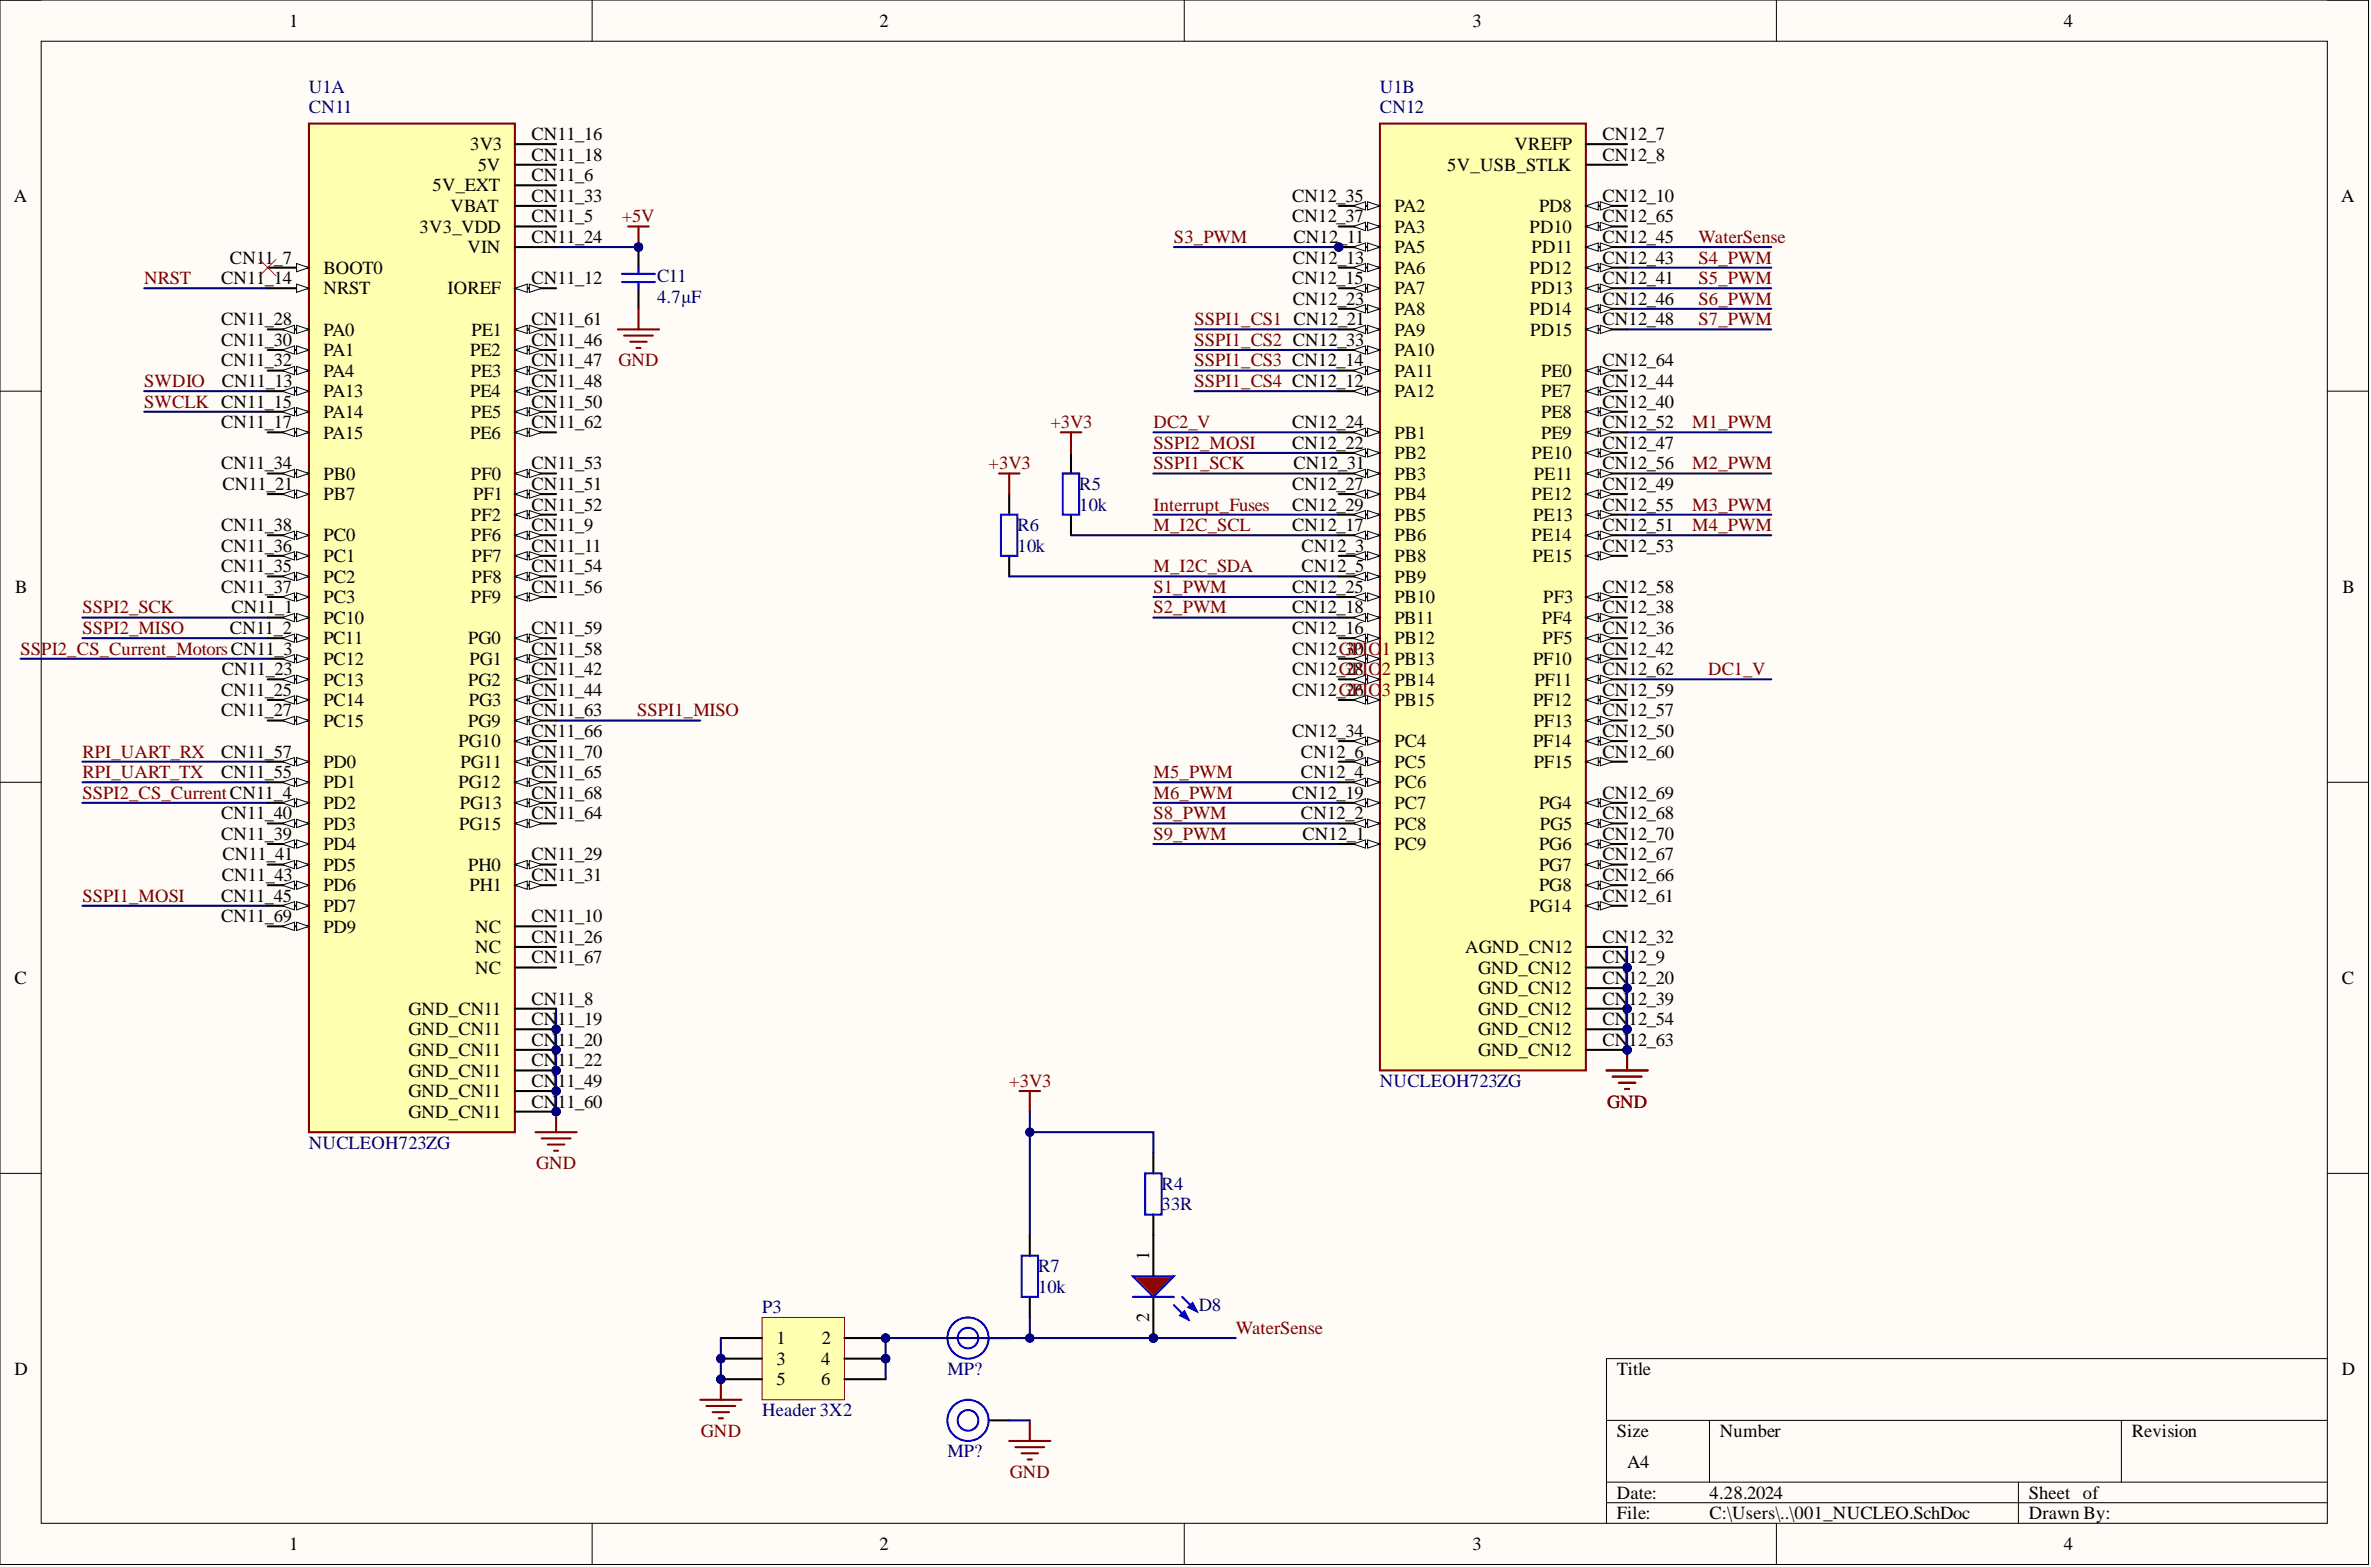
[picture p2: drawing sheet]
<svg xmlns="http://www.w3.org/2000/svg" width="292mm" height="193mm" viewBox="0 0 292 193" stroke-linecap="round" stroke-linejoin="round" font-family="sans-serif">
<defs><g id="words">
<g font-size="2.3">
<text x="35.6" y="3.3">1</text>
<text x="108.3" y="3.3">2</text>
<text x="181.4" y="3.3">3</text>
<text x="254.2" y="3.3">4</text>
<text x="65.5" y="17.2">CN11_16</text>
<text x="197.4" y="17.2">CN12_7</text>
<text x="53.3" y="23.6">5V_EXT</text>
<text x="57.9" y="18.5">3V3</text>
<text x="58.9" y="21">5V</text>
<text x="65.5" y="19.8">CN11_18</text>
<text x="65.5" y="22.3">CN11_6</text>
<text x="178.3" y="21">5V_USB_STLK</text>
<text x="186.6" y="18.5">VREFP</text>
<text x="197.4" y="19.8">CN12_8</text>
<text x="1.7" y="24.8">A</text>
<text x="51.7" y="28.7">3V3_VDD</text>
<text x="55.5" y="26.1">VBAT</text>
<text x="65.5" y="24.8">CN11_33</text>
<text x="65.5" y="27.4">CN11_5</text>
<text x="65.5" y="29.9">CN11_24</text>
<text x="159.2" y="24.8">CN12_35</text>
<text x="159.2" y="27.4">CN12_37</text>
<text x="159.3" y="29.9">CN12_11</text>
<text x="171.8" y="26.1">PA2</text>
<text x="171.8" y="28.7">PA3</text>
<text x="188.4" y="28.7">PD10</text>
<text x="189.6" y="26.1">PD8</text>
<text x="197.4" y="24.8">CN12_10</text>
<text x="197.4" y="27.4">CN12_65</text>
<text x="197.4" y="29.9">CN12_45</text>
<text x="288.4" y="24.8">A</text>
<text x="27.2" y="35">CN11_14</text>
<text x="28.3" y="32.5">CN11_7</text>
<text x="39.8" y="33.7">BOOT0</text>
<text x="57.6" y="31.2">VIN</text>
<text x="65.5" y="35">CN11_12</text>
<text x="159.2" y="35">CN12_15</text>
<text x="159.3" y="32.5">CN12_13</text>
<text x="171.8" y="31.2">PA5</text>
<text x="171.8" y="33.7">PA6</text>
<text x="188.4" y="33.7">PD12</text>
<text x="188.7" y="31.2">PD11</text>
<text x="197.4" y="32.5">CN12_43</text>
<text x="197.4" y="35">CN12_41</text>
<text x="27.2" y="40.1">CN11_28</text>
<text x="39.8" y="36.3">NRST</text>
<text x="39.8" y="41.3">PA0</text>
<text x="55.1" y="36.3">IOREF</text>
<text x="58.1" y="41.3">PE1</text>
<text x="65.5" y="40.1">CN11_61</text>
<text x="159.3" y="37.5">CN12_23</text>
<text x="171.8" y="36.3">PA7</text>
<text x="171.8" y="38.8">PA8</text>
<text x="171.8" y="41.3">PA9</text>
<text x="188.4" y="38.8">PD14</text>
<text x="188.5" y="41.3">PD15</text>
<text x="188.6" y="36.3">PD13</text>
<text x="197.4" y="37.5">CN12_46</text>
<text x="197.4" y="40.1">CN12_48</text>
<text x="27.2" y="42.6">CN11_30</text>
<text x="27.2" y="45.1">CN11_32</text>
<text x="27.3" y="47.7">CN11_13</text>
<text x="39.8" y="43.9">PA1</text>
<text x="39.8" y="46.4">PA4</text>
<text x="57.9" y="43.9">PE2</text>
<text x="58" y="46.4">PE3</text>
<text x="65.5" y="42.6">CN11_46</text>
<text x="65.5" y="45.1">CN11_47</text>
<text x="65.5" y="47.7">CN11_48</text>
<text x="171.8" y="43.9">PA10</text>
<text x="171.8" y="46.4">PA11</text>
<text x="189.9" y="46.4">PE0</text>
<text x="197.4" y="45.1">CN12_64</text>
<text x="197.4" y="47.7">CN12_44</text>
<text x="27.2" y="52.7">CN11_17</text>
<text x="39.8" y="48.9">PA13</text>
<text x="39.8" y="51.5">PA14</text>
<text x="57.9" y="48.9">PE4</text>
<text x="58" y="51.5">PE5</text>
<text x="65.5" y="50.2">CN11_50</text>
<text x="65.5" y="52.7">CN11_62</text>
<text x="159.2" y="52.7">CN12_24</text>
<text x="171.8" y="48.9">PA12</text>
<text x="189.9" y="48.9">PE7</text>
<text x="189.9" y="51.5">PE8</text>
<text x="197.4" y="50.2">CN12_40</text>
<text x="197.4" y="52.7">CN12_52</text>
<text x="27.2" y="57.8">CN11_34</text>
<text x="39.8" y="54">PA15</text>
<text x="39.8" y="59.1">PB0</text>
<text x="57.9" y="54">PE6</text>
<text x="58" y="59.1">PF0</text>
<text x="65.5" y="57.8">CN11_53</text>
<text x="159.2" y="55.3">CN12_22</text>
<text x="159.3" y="57.8">CN12_31</text>
<text x="171.8" y="54">PB1</text>
<text x="171.8" y="56.5">PB2</text>
<text x="171.8" y="59.1">PB3</text>
<text x="188.7" y="56.5">PE10</text>
<text x="188.9" y="59.1">PE11</text>
<text x="189.9" y="54">PE9</text>
<text x="197.4" y="55.3">CN12_47</text>
<text x="197.4" y="57.8">CN12_56</text>
<text x="27.2" y="65.4">CN11_38</text>
<text x="27.4" y="60.3">CN11_21</text>
<text x="39.8" y="61.6">PB7</text>
<text x="58" y="64.1">PF2</text>
<text x="58.3" y="61.6">PF1</text>
<text x="65.5" y="60.3">CN11_51</text>
<text x="65.5" y="62.9">CN11_52</text>
<text x="65.5" y="65.4">CN11_9</text>
<text x="159.2" y="60.3">CN12_27</text>
<text x="159.2" y="62.9">CN12_29</text>
<text x="159.2" y="65.4">CN12_17</text>
<text x="171.8" y="61.6">PB4</text>
<text x="171.8" y="64.1">PB5</text>
<text x="188.7" y="61.6">PE12</text>
<text x="188.9" y="64.1">PE13</text>
<text x="197.4" y="60.3">CN12_49</text>
<text x="197.4" y="62.9">CN12_55</text>
<text x="197.4" y="65.4">CN12_51</text>
<text x="27.2" y="67.9">CN11_36</text>
<text x="27.2" y="70.5">CN11_35</text>
<text x="39.8" y="66.7">PC0</text>
<text x="39.8" y="69.2">PC1</text>
<text x="39.8" y="71.7">PC2</text>
<text x="58" y="66.7">PF6</text>
<text x="58.1" y="69.2">PF7</text>
<text x="58.1" y="71.7">PF8</text>
<text x="65.5" y="67.9">CN11_11</text>
<text x="65.5" y="70.5">CN11_54</text>
<text x="160.4" y="67.9">CN12_3</text>
<text x="160.4" y="70.5">CN12_5</text>
<text x="171.8" y="66.7">PB6</text>
<text x="171.8" y="69.2">PB8</text>
<text x="171.8" y="71.7">PB9</text>
<text x="188.7" y="66.7">PE14</text>
<text x="188.8" y="69.2">PE15</text>
<text x="197.4" y="67.9">CN12_53</text>
<text x="1.9" y="73">B</text>
<text x="27.2" y="73">CN11_37</text>
<text x="28.5" y="75.5">CN11_1</text>
<text x="39.8" y="74.3">PC3</text>
<text x="39.8" y="76.8">PC10</text>
<text x="58" y="74.3">PF9</text>
<text x="65.5" y="73">CN11_56</text>
<text x="159.2" y="73">CN12_25</text>
<text x="159.2" y="75.5">CN12_18</text>
<text x="171.8" y="74.3">PB10</text>
<text x="171.8" y="76.8">PB11</text>
<text x="190" y="76.8">PF4</text>
<text x="190.1" y="74.3">PF3</text>
<text x="197.4" y="73">CN12_58</text>
<text x="197.4" y="75.5">CN12_38</text>
<text x="288.6" y="73">B</text>
<text x="27.3" y="83.2">CN11_23</text>
<text x="28.3" y="78.1">CN11_2</text>
<text x="39.8" y="79.3">PC11</text>
<text x="39.8" y="81.9">PC12</text>
<text x="57.7" y="79.3">PG0</text>
<text x="57.9" y="81.9">PG1</text>
<text x="65.5" y="78.1">CN11_59</text>
<text x="65.5" y="80.6">CN11_58</text>
<text x="65.5" y="83.2">CN11_42</text>
<text x="159.2" y="78.1">CN12_16</text>
<text x="159.2" y="80.6">CN12_G3PIO</text>
<text x="159.2" y="83.2">CN12_G2PIO</text>
<text x="166.9" y="80.6">0</text>
<text x="166.9" y="83.2">8</text>
<text x="171.8" y="79.3">PB12</text>
<text x="171.8" y="81.9">PB13</text>
<text x="188.9" y="81.9">PF10</text>
<text x="190" y="79.3">PF5</text>
<text x="197.4" y="78.1">CN12_36</text>
<text x="197.4" y="80.6">CN12_42</text>
<text x="197.4" y="83.2">CN12_62</text>
<text x="27.2" y="85.7">CN11_25</text>
<text x="27.2" y="88.2">CN11_27</text>
<text x="39.8" y="84.4">PC13</text>
<text x="39.8" y="87">PC14</text>
<text x="39.8" y="89.5">PC15</text>
<text x="57.7" y="84.4">PG2</text>
<text x="57.7" y="89.5">PG9</text>
<text x="57.8" y="87">PG3</text>
<text x="65.5" y="85.7">CN11_44</text>
<text x="65.5" y="88.2">CN11_63</text>
<text x="159.2" y="85.7">CN12_G2PIO</text>
<text x="166.9" y="85.7">6</text>
<text x="171.8" y="84.4">PB14</text>
<text x="171.8" y="87">PB15</text>
<text x="188.9" y="87">PF12</text>
<text x="188.9" y="89.5">PF13</text>
<text x="189" y="84.4">PF11</text>
<text x="197.4" y="85.7">CN12_59</text>
<text x="197.4" y="88.2">CN12_57</text>
<text x="27.2" y="93.3">CN11_57</text>
<text x="27.2" y="95.8">CN11_55</text>
<text x="39.8" y="94.6">PD0</text>
<text x="56.5" y="92">PG10</text>
<text x="56.8" y="94.6">PG11</text>
<text x="65.5" y="90.8">CN11_66</text>
<text x="65.5" y="93.3">CN11_70</text>
<text x="65.5" y="95.8">CN11_65</text>
<text x="159.2" y="90.8">CN12_34</text>
<text x="160.3" y="93.3">CN12_6</text>
<text x="160.3" y="95.8">CN12_4</text>
<text x="171.8" y="92">PC4</text>
<text x="171.8" y="94.6">PC5</text>
<text x="188.9" y="92">PF14</text>
<text x="188.9" y="94.6">PF15</text>
<text x="197.4" y="90.8">CN12_50</text>
<text x="197.4" y="93.3">CN12_60</text>
<text x="27.2" y="100.9">CN11_40</text>
<text x="39.8" y="97.1">PD1</text>
<text x="39.8" y="99.6">PD2</text>
<text x="56.5" y="97.1">PG12</text>
<text x="56.7" y="99.6">PG13</text>
<text x="65.5" y="98.4">CN11_68</text>
<text x="65.5" y="100.9">CN11_64</text>
<text x="159.2" y="98.4">CN12_19</text>
<text x="160.3" y="100.9">CN12_2</text>
<text x="171.8" y="97.1">PC6</text>
<text x="171.8" y="99.6">PC7</text>
<text x="189.6" y="99.6">PG4</text>
<text x="197.4" y="98.4">CN12_69</text>
<text x="197.4" y="100.9">CN12_68</text>
<text x="27.2" y="103.4">CN11_39</text>
<text x="27.4" y="106">CN11_41</text>
<text x="39.8" y="102.2">PD3</text>
<text x="39.8" y="104.7">PD4</text>
<text x="39.8" y="107.2">PD5</text>
<text x="56.6" y="102.2">PG15</text>
<text x="57.7" y="107.2">PH0</text>
<text x="65.5" y="106">CN11_29</text>
<text x="160.4" y="103.4">CN12_1</text>
<text x="171.8" y="102.2">PC8</text>
<text x="171.8" y="104.7">PC9</text>
<text x="189.6" y="104.7">PG6</text>
<text x="189.6" y="107.2">PG7</text>
<text x="189.7" y="102.2">PG5</text>
<text x="197.4" y="103.4">CN12_70</text>
<text x="197.4" y="106">CN12_67</text>
<text x="27.2" y="111">CN11_45</text>
<text x="27.2" y="113.6">CN11_69</text>
<text x="27.3" y="108.5">CN11_43</text>
<text x="39.8" y="109.8">PD6</text>
<text x="39.8" y="112.3">PD7</text>
<text x="57.9" y="109.8">PH1</text>
<text x="65.5" y="108.5">CN11_31</text>
<text x="65.5" y="113.6">CN11_10</text>
<text x="188.4" y="112.3">PG14</text>
<text x="189.6" y="109.8">PG8</text>
<text x="197.4" y="108.5">CN12_66</text>
<text x="197.4" y="111">CN12_61</text>
<text x="39.8" y="114.8">PD9</text>
<text x="58.5" y="114.8">NC</text>
<text x="58.5" y="117.4">NC</text>
<text x="58.5" y="119.9">NC</text>
<text x="65.5" y="116.1">CN11_26</text>
<text x="65.5" y="118.6">CN11_67</text>
<text x="180.5" y="117.4">AGND_CN12</text>
<text x="182.1" y="119.9">GND_CN12</text>
<text x="197.4" y="116.1">CN12_32</text>
<text x="197.4" y="118.6">CN</text>
<text x="200.6" y="118.6">12_9</text>
<text x="1.8" y="121.2">C</text>
<text x="50.3" y="125">GND_CN11</text>
<text x="65.5" y="123.7">CN11_8</text>
<text x="182.1" y="122.4">GND_CN12</text>
<text x="182.1" y="125">GND_CN12</text>
<text x="197.4" y="121.2">CN</text>
<text x="197.4" y="123.7">CN</text>
<text x="200.6" y="121.2">12_20</text>
<text x="200.6" y="123.7">12_39</text>
<text x="288.5" y="121.2">C</text>
<text x="50.3" y="127.5">GND_CN11</text>
<text x="50.3" y="130">GND_CN11</text>
<text x="65.5" y="126.2">CN</text>
<text x="65.5" y="128.8">CN</text>
<text x="65.5" y="131.3">CN</text>
<text x="68.7" y="126.2">11_19</text>
<text x="68.7" y="128.8">11_20</text>
<text x="68.7" y="131.3">11_22</text>
<text x="182.1" y="127.5">GND_CN12</text>
<text x="182.1" y="130">GND_CN12</text>
<text x="197.4" y="126.2">CN</text>
<text x="197.4" y="128.8">CN</text>
<text x="200.6" y="126.2">12_54</text>
<text x="200.6" y="128.8">12_63</text>
<text x="50.3" y="132.6">GND_CN11</text>
<text x="50.3" y="135.1">GND_CN11</text>
<text x="50.3" y="137.7">GND_CN11</text>
<text x="65.5" y="133.8">CN</text>
<text x="65.5" y="136.4">CN</text>
<text x="68.7" y="133.8">11_49</text>
<text x="68.7" y="136.4">11_60</text>
<text x="141.6" y="155.1" transform="rotate(-90 141.6 155.1)">1</text>
<text x="95.7" y="165.5">1</text>
<text x="101.2" y="165.5">2</text>
<text x="141.6" y="162.7" transform="rotate(-90 141.6 162.7)">2</text>
<text x="1.8" y="169.3">D</text>
<text x="95.7" y="168.1">3</text>
<text x="95.7" y="170.6">5</text>
<text x="101.2" y="168.1">4</text>
<text x="101.2" y="170.6">6</text>
<text x="199.2" y="169.3">Title</text>
<text x="288.5" y="169.3">D</text>
<text x="199.2" y="176.9">Size</text>
<text x="211.9" y="176.9">Number</text>
<text x="262.6" y="176.9">Revision</text>
<text x="199.2" y="184.5">Date:</text>
<text x="200.5" y="180.7">A4</text>
<text x="210.6" y="184.5">4.28.2024</text>
<text x="249.9" y="184.5">Sheet of</text>
<text x="35.6" y="190.9">1</text>
<text x="108.3" y="190.9">2</text>
<text x="181.4" y="190.9">3</text>
<text x="199.2" y="187.1">File:</text>
<text x="210.6" y="187.1">C:\Users\..\001_NUCLEO.SchDoc</text>
<text x="249.9" y="187.1">Drawn By:</text>
<text x="254.2" y="190.9">4</text>
</g>
<g font-size="2.3" fill="#000080">
<text x="38.1" y="11.4">U1A</text>
<text x="170" y="11.4">U1B</text>
<text x="38.1" y="13.9">CN11</text>
<text x="170" y="13.9">CN12</text>
<text x="80.9" y="34.7">C11</text>
<text x="80.9" y="37.3">4.7µF</text>
<text x="125.3" y="65.4">R6</text>
<text x="133" y="60.3">R5</text>
<text x="133" y="62.9">10k</text>
<text x="125.3" y="67.9">10k</text>
<text x="170" y="133.8">NUCLEOH723ZG</text>
<text x="38.1" y="141.5">NUCLEOH723ZG</text>
<text x="143.1" y="146.5">R4</text>
<text x="143.1" y="149.1">33R</text>
<text x="93.9" y="161.7">P3</text>
<text x="127.9" y="156.7">R7</text>
<text x="127.9" y="159.2">10k</text>
<text x="147.7" y="161.5">D8</text>
<text x="116.7" y="169.3">MP?</text>
<text x="93.9" y="174.4">Header 3X2</text>
<text x="116.7" y="179.5">MP?</text>
</g>
<g font-size="2.3" fill="#800000">
<text x="76.6" y="27.4">+5V</text>
<text x="144.6" y="29.9">S3_PWM</text>
<text x="209.2" y="29.9">WaterSense</text>
<text x="17.8" y="35">NRST</text>
<text x="209.2" y="32.5">S4_PWM</text>
<text x="209.2" y="35">S5_PWM</text>
<text x="147.2" y="40.1">SSPI1_CS1 CN12_21</text>
<text x="209.2" y="37.5">S6_PWM</text>
<text x="209.2" y="40.1">S7_PWM</text>
<text x="17.8" y="47.7">SWDIO</text>
<text x="76.2" y="45.1">GND</text>
<text x="147.2" y="42.6">SSPI1_CS2 CN12_33</text>
<text x="147.2" y="45.1">SSPI1_CS3 CN12_14</text>
<text x="147.2" y="47.7">SSPI1_CS4 CN12_12</text>
<text x="17.8" y="50.2">SWCLK CN11_15</text>
<text x="129.4" y="52.7">+3V3</text>
<text x="142.1" y="52.7">DC2_V</text>
<text x="208.5" y="52.7">M1_PWM</text>
<text x="121.8" y="57.8">+3V3</text>
<text x="142.1" y="57.8">SSPI1_SCK</text>
<text x="142.1" y="55.3">SSPI2_MOSI</text>
<text x="208.5" y="57.8">M2_PWM</text>
<text x="142.1" y="65.4">M_I2C_SCL</text>
<text x="142.1" y="62.9">Interrupt_Fuses</text>
<text x="208.5" y="62.9">M3_PWM</text>
<text x="208.5" y="65.4">M4_PWM</text>
<text x="142.1" y="70.5">M_I2C_SDA</text>
<text x="10.1" y="75.5">SSPI2_SCK</text>
<text x="142.1" y="73">S1_PWM</text>
<text x="142.1" y="75.5">S2_PWM</text>
<text x="2.5" y="80.6">SSPI2_CS_Current_MotorsCN11_3</text>
<text x="10.1" y="78.1">SSPI2_MISO</text>
<text x="170.3" y="80.6">1</text>
<text x="170.3" y="83.2">2</text>
<text x="210.4" y="83.2">DC1_V</text>
<text x="78.5" y="88.2">SSPI1_MISO</text>
<text x="170.3" y="85.7">3</text>
<text x="10.1" y="95.8">RPI_UART_TX</text>
<text x="10.1" y="93.3">RPI_UART_RX</text>
<text x="142.1" y="95.8">M5_PWM</text>
<text x="10.1" y="98.4">SSPI2_CS_CurrentCN11_4</text>
<text x="142.1" y="98.4">M6_PWM</text>
<text x="142.1" y="100.9">S8_PWM</text>
<text x="142.1" y="103.4">S9_PWM</text>
<text x="10.1" y="111">SSPI1_MOSI</text>
<text x="124.3" y="133.8">+3V3</text>
<text x="198" y="136.4">GND</text>
<text x="66.1" y="144">GND</text>
<text x="152.2" y="164.3">WaterSense</text>
<text x="86.4" y="176.9">GND</text>
<text x="124.4" y="182">GND</text>
</g>
</g></defs>
<path d="M0 0h291.8v192.7h-291.8z" fill-rule="evenodd" fill="#fffcf8"/>
<path d="M0 0h291.8v192.7h-291.8z" fill="none" stroke="#000" stroke-width=".12"/>
<path d="M5.1 5.1h281.6v182.5h-281.6z" fill-rule="evenodd" fill="#fffcf8"/>
<g fill="none" stroke="#000" stroke-width=".12">
<path d="M0 0h5.1M5.1 5.1h281.6v182.5h-281.6zM72.9 0v5.1M145.9 0v5.1M218.8 0v5.1M286.7 0h5.1v5.1M0 48.2h5.1M286.7 48.2h5.1M0 96.3h5.1M286.7 96.3h5.1M0 144.5h5.1M286.7 144.5h5.1"/>
<path d="M197.9 174.9h88.8M210.6 174.9v7.6M261.3 174.9v7.6M286.7 167.3h-88.8v20.3M72.9 187.6v5.1M145.9 187.6v5.1M197.9 182.5h88.8M197.9 185.1h88.8M218.8 187.6v5.1M248.7 182.5v5.1M291.8 187.6v5.1"/>
</g>
<g fill="none" stroke="#00f" stroke-width=".25">
<path d="M130.9 58.3h2.1v5.1h-2.1zM123.3 63.4h2v5h-2z"/>
<circle cx="119.3" cy="174.9" r="2.54"/>
<circle cx="119.3" cy="164.8" r="1.27"/>
<circle cx="119.3" cy="164.8" r="2.54"/>
<circle cx="119.3" cy="174.9" r="1.27"/>
</g>
<path d="M131.9 55.8v2.5M124.3 60.8v2.6M124.3 68.4v2.6M131.9 63.4v2.5M121.8 164.8h2.5M121.8 174.9h2.5" fill="none" stroke="#000" stroke-width=".25"/>
<g fill="none" stroke="#800000" stroke-width=".25">
<path d="M123.1 58.3h2.5M124.3 58.3v2.5M130.7 53.2h2.5M131.9 53.2v2.6M125.6 134.4h2.5M126.9 134.4v2.5M197.9 131.8h5.1M198.7 132.6h3.5M199.4 133.3h2.1M200.2 134.1h.5M200.5 129.3v2.5M124.3 177.4h5.1"/>
<path d="M125.1 178.2h3.5M125.9 179h2M126.6 179.7h.5M126.9 174.9v2.5"/>
</g>
<circle cx="200.5" cy="129.3" r=".51" fill="#000080"/>
<circle cx="200.5" cy="129.3" r=".51" fill="none" stroke="#000080" stroke-width=".12"/>
<path d="M197.9 131.8h5.1M198.7 132.6h3.5M199.4 133.3h2.1M200.2 134.1h.5M200.5 129.3v2.5" fill="none" stroke="#800000" stroke-width=".25"/>
<circle cx="200.5" cy="129.3" r=".51" fill="#000080"/>
<circle cx="200.5" cy="129.3" r=".51" fill="none" stroke="#000080" stroke-width=".12"/>
<path d="M66 139.4h5M68.5 136.9v2.5M66.7 140.2h3.6M67.5 140.9h2M68.3 141.7h.5" fill="none" stroke="#800000" stroke-width=".25"/>
<circle cx="68.5" cy="136.9" r=".51" fill="#000080"/>
<circle cx="68.5" cy="136.9" r=".51" fill="none" stroke="#000080" stroke-width=".12"/>
<path d="M126.9 152.1v2.5M126.9 159.7v2.5" fill="none" stroke="#000" stroke-width=".25"/>
<path d="M125.9 154.6h2v5.1h-2z" fill="none" stroke="#00f" stroke-width=".25"/>
<circle cx="142.1" cy="164.8" r=".51" fill="#000080"/>
<circle cx="142.1" cy="164.8" r=".51" fill="none" stroke="#000080" stroke-width=".12"/>
<path d="M142.1 152.1v5.1M142.1 159.7v5.1" fill="none" stroke="#000" stroke-width=".25"/>
<circle cx="142.1" cy="164.8" r=".51" fill="#000080"/>
<circle cx="142.1" cy="164.8" r=".51" fill="none" stroke="#000080" stroke-width=".12"/>
<path d="M139.6 157.2h5l-2.5 2.5z" fill="#f00"/>
<path d="M139.6 157.2h5l-2.5 2.5zM145.6 159.7l1.8 1.8M144.6 160.7l1.8 1.8" fill="none" stroke="#00f" stroke-width=".25"/>
<path d="M145.4 162l.5-.5 .5 1z" fill="#00f"/>
<path d="M145.4 162l.5-.5 .5 1z" fill="none" stroke="#00f" stroke-width=".25"/>
<path d="M146.4 161l.5-.5 .5 1z" fill="#00f"/>
<path d="M139.6 159.7h5M141.1 144.5h2v5.1h-2zM146.4 161l.5-.5 .5 1z" fill="none" stroke="#00f" stroke-width=".25"/>
<path d="M142.1 142v2.5M142.1 149.6v2.5" fill="none" stroke="#000" stroke-width=".25"/>
<circle cx="109.1" cy="164.8" r=".51" fill="#000080"/>
<circle cx="109.1" cy="164.8" r=".51" fill="none" stroke="#000080" stroke-width=".12"/>
<circle cx="88.8" cy="167.3" r=".51" fill="#000080"/>
<circle cx="88.8" cy="167.3" r=".51" fill="none" stroke="#000080" stroke-width=".12"/>
<circle cx="109.1" cy="167.3" r=".51" fill="#000080"/>
<circle cx="109.1" cy="167.3" r=".51" fill="none" stroke="#000080" stroke-width=".12"/>
<circle cx="88.8" cy="169.8" r=".51" fill="#000080"/>
<circle cx="88.8" cy="169.8" r=".51" fill="none" stroke="#000080" stroke-width=".12"/>
<path d="M93.9 162.2h10.1v10.2h-10.1z" fill-rule="evenodd" fill="#ffffb0"/>
<path d="M93.9 162.2h10.1v10.2h-10.1z" fill="none" stroke="#800000" stroke-width=".12"/>
<path d="M88.8 164.8h5.1M104 164.8h5.1" fill="none" stroke="#000" stroke-width=".25"/>
<circle cx="109.1" cy="164.8" r=".51" fill="#000080"/>
<circle cx="109.1" cy="164.8" r=".51" fill="none" stroke="#000080" stroke-width=".12"/>
<path d="M88.8 167.3h5.1" fill="none" stroke="#000" stroke-width=".25"/>
<circle cx="88.8" cy="167.3" r=".51" fill="#000080"/>
<circle cx="88.8" cy="167.3" r=".51" fill="none" stroke="#000080" stroke-width=".12"/>
<path d="M104 167.3h5.1" fill="none" stroke="#000" stroke-width=".25"/>
<circle cx="109.1" cy="167.3" r=".51" fill="#000080"/>
<circle cx="109.1" cy="167.3" r=".51" fill="none" stroke="#000080" stroke-width=".12"/>
<path d="M88.8 169.8h5.1" fill="none" stroke="#000" stroke-width=".25"/>
<circle cx="88.8" cy="169.8" r=".51" fill="#000080"/>
<circle cx="88.8" cy="169.8" r=".51" fill="none" stroke="#000080" stroke-width=".12"/>
<path d="M104 169.8h5.1" fill="none" stroke="#000" stroke-width=".25"/>
<path d="M86.3 172.4h5M87 173.1h3.6M87.8 173.9h2M88.6 174.7h.5M88.8 169.8v2.6" fill="none" stroke="#800000" stroke-width=".25"/>
<circle cx="88.8" cy="169.8" r=".51" fill="#000080"/>
<circle cx="88.8" cy="169.8" r=".51" fill="none" stroke="#000080" stroke-width=".12"/>
<path d="M126.9 162.2v2.6" fill="none" stroke="#000080" stroke-width=".25"/>
<circle cx="126.9" cy="164.8" r=".51" fill="#000080"/>
<circle cx="126.9" cy="164.8" r=".51" fill="none" stroke="#000080" stroke-width=".12"/>
<path d="M144.6 30.4h22.9M142.1 73.5h22.8M142.1 76.1h22.8M142.1 96.3h22.8M142.1 98.9h22.8M124.3 174.9h2.6" fill="none" stroke="#000080" stroke-width=".25"/>
<circle cx="164.9" cy="30.4" r=".51" fill="#000080"/>
<circle cx="164.9" cy="30.4" r=".51" fill="none" stroke="#000080" stroke-width=".12"/>
<g fill="none" stroke="#000080" stroke-width=".25">
<path d="M17.8 35.5h15.2M200.5 38h17.7M200.5 35.5h17.7M200.5 33h17.7M200.5 30.4h17.7M17.8 48.2h15.2M17.8 50.7h15.2M142.1 58.3h22.8M142.1 53.2h22.8M200.5 58.3h17.7M200.5 53.2h17.7M200.5 40.6h17.7"/>
<path d="M124.3 71h40.6M131.9 65.9h33M200.5 65.9h17.7M200.5 63.4h17.7M68.5 88.7h17.8M200.5 83.7h17.7M10.1 111.5h22.9M142.1 101.4h22.8M142.1 103.9h22.8M200.5 116.6v12.7"/>
</g>
<circle cx="200.5" cy="129.3" r=".51" fill="#000080"/>
<circle cx="200.5" cy="129.3" r=".51" fill="none" stroke="#000080" stroke-width=".12"/>
<circle cx="200.5" cy="126.8" r=".51" fill="#000080"/>
<circle cx="200.5" cy="126.8" r=".51" fill="none" stroke="#000080" stroke-width=".12"/>
<circle cx="200.5" cy="124.2" r=".51" fill="#000080"/>
<circle cx="200.5" cy="124.2" r=".51" fill="none" stroke="#000080" stroke-width=".12"/>
<circle cx="200.5" cy="121.7" r=".51" fill="#000080"/>
<circle cx="200.5" cy="121.7" r=".51" fill="none" stroke="#000080" stroke-width=".12"/>
<circle cx="200.5" cy="119.1" r=".51" fill="#000080"/>
<circle cx="200.5" cy="119.1" r=".51" fill="none" stroke="#000080" stroke-width=".12"/>
<path d="M68.5 124.2v12.7" fill="none" stroke="#000080" stroke-width=".25"/>
<circle cx="68.5" cy="136.9" r=".51" fill="#000080"/>
<circle cx="68.5" cy="136.9" r=".51" fill="none" stroke="#000080" stroke-width=".12"/>
<circle cx="68.5" cy="134.4" r=".51" fill="#000080"/>
<circle cx="68.5" cy="134.4" r=".51" fill="none" stroke="#000080" stroke-width=".12"/>
<circle cx="68.5" cy="131.8" r=".51" fill="#000080"/>
<circle cx="68.5" cy="131.8" r=".51" fill="none" stroke="#000080" stroke-width=".12"/>
<circle cx="68.5" cy="129.3" r=".51" fill="#000080"/>
<circle cx="68.5" cy="129.3" r=".51" fill="none" stroke="#000080" stroke-width=".12"/>
<circle cx="68.5" cy="126.8" r=".51" fill="#000080"/>
<circle cx="68.5" cy="126.8" r=".51" fill="none" stroke="#000080" stroke-width=".12"/>
<path d="M142.1 164.8h10.1" fill="none" stroke="#000080" stroke-width=".25"/>
<circle cx="142.1" cy="164.8" r=".51" fill="#000080"/>
<circle cx="142.1" cy="164.8" r=".51" fill="none" stroke="#000080" stroke-width=".12"/>
<path d="M126.9 139.4h15.2v2.6" fill="none" stroke="#000080" stroke-width=".25"/>
<circle cx="126.9" cy="139.4" r=".51" fill="#000080"/>
<circle cx="126.9" cy="139.4" r=".51" fill="none" stroke="#000080" stroke-width=".12"/>
<path d="M124.3 164.8h17.8" fill="none" stroke="#000080" stroke-width=".25"/>
<circle cx="126.9" cy="164.8" r=".51" fill="#000080"/>
<circle cx="126.9" cy="164.8" r=".51" fill="none" stroke="#000080" stroke-width=".12"/>
<circle cx="142.1" cy="164.8" r=".51" fill="#000080"/>
<circle cx="142.1" cy="164.8" r=".51" fill="none" stroke="#000080" stroke-width=".12"/>
<path d="M126.9 136.9v15.2" fill="none" stroke="#000080" stroke-width=".25"/>
<circle cx="126.9" cy="139.4" r=".51" fill="#000080"/>
<circle cx="126.9" cy="139.4" r=".51" fill="none" stroke="#000080" stroke-width=".12"/>
<path d="M142.1 63.4h22.8M124.3 164.8h-15.2v5" fill="none" stroke="#000080" stroke-width=".25"/>
<circle cx="109.1" cy="164.8" r=".51" fill="#000080"/>
<circle cx="109.1" cy="164.8" r=".51" fill="none" stroke="#000080" stroke-width=".12"/>
<circle cx="109.1" cy="167.3" r=".51" fill="#000080"/>
<circle cx="109.1" cy="167.3" r=".51" fill="none" stroke="#000080" stroke-width=".12"/>
<path d="M88.8 164.8v5" fill="none" stroke="#000080" stroke-width=".25"/>
<circle cx="88.8" cy="169.8" r=".51" fill="#000080"/>
<circle cx="88.8" cy="169.8" r=".51" fill="none" stroke="#000080" stroke-width=".12"/>
<circle cx="88.8" cy="167.3" r=".51" fill="#000080"/>
<circle cx="88.8" cy="167.3" r=".51" fill="none" stroke="#000080" stroke-width=".12"/>
<path d="M142.1 55.8h22.8M147.2 40.6h17.7M147.2 43.1h17.7M147.2 45.6h17.7M147.2 48.2h17.7M10.1 78.6h22.9M10.1 76.1h22.9M10.1 93.8h22.9M10.1 96.3h22.9M10.1 98.9h22.9" fill="none" stroke="#000080" stroke-width=".25"/>
<circle cx="78.7" cy="30.4" r=".51" fill="#000080"/>
<circle cx="78.7" cy="30.4" r=".51" fill="none" stroke="#000080" stroke-width=".12"/>
<path d="M78.7 30.4v2.6" fill="none" stroke="#000" stroke-width=".25"/>
<circle cx="78.7" cy="30.4" r=".51" fill="#000080"/>
<circle cx="78.7" cy="30.4" r=".51" fill="none" stroke="#000080" stroke-width=".12"/>
<path d="M78.7 35.5v2.5" fill="none" stroke="#000" stroke-width=".25"/>
<path d="M76.6 33.7h4.1M76.6 34.7h4.1M78.7 33v.7M78.7 34.7v.8" fill="none" stroke="#00f" stroke-width=".25"/>
<path d="M77.4 27.9h2.5M78.7 27.9v2.5M78.7 38v2.6M76.1 40.6h5.1M76.9 41.3h3.5M77.6 42.1h2.1M78.4 42.8h.5" fill="none" stroke="#800000" stroke-width=".25"/>
<circle cx="78.7" cy="30.4" r=".51" fill="#000080"/>
<circle cx="78.7" cy="30.4" r=".51" fill="none" stroke="#000080" stroke-width=".12"/>
<path d="M68.5 30.4h10.2" fill="none" stroke="#000080" stroke-width=".25"/>
<circle cx="78.7" cy="30.4" r=".51" fill="#000080"/>
<circle cx="78.7" cy="30.4" r=".51" fill="none" stroke="#000080" stroke-width=".12"/>
<circle cx="164.9" cy="30.4" r=".51" fill="#000080"/>
<circle cx="164.9" cy="30.4" r=".51" fill="none" stroke="#000080" stroke-width=".12"/>
<circle cx="200.5" cy="119.1" r=".51" fill="#000080"/>
<circle cx="200.5" cy="119.1" r=".51" fill="none" stroke="#000080" stroke-width=".12"/>
<circle cx="200.5" cy="121.7" r=".51" fill="#000080"/>
<circle cx="200.5" cy="121.7" r=".51" fill="none" stroke="#000080" stroke-width=".12"/>
<circle cx="200.5" cy="124.2" r=".51" fill="#000080"/>
<circle cx="200.5" cy="124.2" r=".51" fill="none" stroke="#000080" stroke-width=".12"/>
<circle cx="200.5" cy="126.8" r=".51" fill="#000080"/>
<circle cx="200.5" cy="126.8" r=".51" fill="none" stroke="#000080" stroke-width=".12"/>
<circle cx="200.5" cy="129.3" r=".51" fill="#000080"/>
<circle cx="200.5" cy="129.3" r=".51" fill="none" stroke="#000080" stroke-width=".12"/>
<path d="M170 15.2h25.4v116.6h-25.4z" fill-rule="evenodd" fill="#ffffb0"/>
<path d="M170 15.2h25.4v116.6h-25.4z" fill="none" stroke="#800000" stroke-width=".25"/>
<path d="M164.9 25.4h5.1" fill="none" stroke="#000" stroke-width=".25"/>
<path d="M168.5 24.8l1.5 .6-1.5 .5z" fill="#f8fcff"/>
<path d="M168.5 24.8l1.5 .6-1.5 .5z" fill="none" stroke="#000" stroke-width=".12"/>
<path d="M166.7 25.4l1.5-.6v1.1z" fill="#f8fcff"/>
<path d="M166.7 25.4l1.5-.6v1.1z" fill="none" stroke="#000" stroke-width=".12"/>
<path d="M164.9 27.9h5.1" fill="none" stroke="#000" stroke-width=".25"/>
<path d="M168.5 27.4l1.5 .5-1.5 .5z" fill="#f8fcff"/>
<path d="M168.5 27.4l1.5 .5-1.5 .5z" fill="none" stroke="#000" stroke-width=".12"/>
<path d="M166.7 27.9l1.5-.5v1z" fill="#f8fcff"/>
<path d="M166.7 27.9l1.5-.5v1z" fill="none" stroke="#000" stroke-width=".12"/>
<path d="M164.9 30.4h5.1" fill="none" stroke="#000" stroke-width=".25"/>
<path d="M168.5 29.9l1.5 .5-1.5 .5z" fill="#f8fcff"/>
<path d="M168.5 29.9l1.5 .5-1.5 .5z" fill="none" stroke="#000" stroke-width=".12"/>
<path d="M166.7 30.4l1.5-.5v1z" fill="#f8fcff"/>
<path d="M166.7 30.4l1.5-.5v1z" fill="none" stroke="#000" stroke-width=".12"/>
<circle cx="164.9" cy="30.4" r=".51" fill="#000080"/>
<circle cx="164.9" cy="30.4" r=".51" fill="none" stroke="#000080" stroke-width=".12"/>
<path d="M164.9 33h5.1" fill="none" stroke="#000" stroke-width=".25"/>
<path d="M168.5 32.5l1.5 .5-1.5 .5z" fill="#f8fcff"/>
<path d="M168.5 32.5l1.5 .5-1.5 .5z" fill="none" stroke="#000" stroke-width=".12"/>
<path d="M166.7 33l1.5-.5v1z" fill="#f8fcff"/>
<path d="M166.7 33l1.5-.5v1z" fill="none" stroke="#000" stroke-width=".12"/>
<path d="M164.9 35.5h5.1" fill="none" stroke="#000" stroke-width=".25"/>
<path d="M168.5 35l1.5 .5-1.5 .5z" fill="#f8fcff"/>
<path d="M168.5 35l1.5 .5-1.5 .5z" fill="none" stroke="#000" stroke-width=".12"/>
<path d="M166.7 35.5l1.5-.5v1z" fill="#f8fcff"/>
<path d="M166.7 35.5l1.5-.5v1z" fill="none" stroke="#000" stroke-width=".12"/>
<path d="M164.9 38h5.1" fill="none" stroke="#000" stroke-width=".25"/>
<path d="M168.5 37.5l1.5 .5-1.5 .5z" fill="#f8fcff"/>
<path d="M168.5 37.5l1.5 .5-1.5 .5z" fill="none" stroke="#000" stroke-width=".12"/>
<path d="M166.7 38l1.5-.5v1z" fill="#f8fcff"/>
<path d="M166.7 38l1.5-.5v1z" fill="none" stroke="#000" stroke-width=".12"/>
<path d="M164.9 40.6h5.1" fill="none" stroke="#000" stroke-width=".25"/>
<path d="M168.5 40.1l1.5 .5-1.5 .5z" fill="#f8fcff"/>
<path d="M168.5 40.1l1.5 .5-1.5 .5z" fill="none" stroke="#000" stroke-width=".12"/>
<path d="M166.7 40.6l1.5-.5v1z" fill="#f8fcff"/>
<path d="M166.7 40.6l1.5-.5v1z" fill="none" stroke="#000" stroke-width=".12"/>
<path d="M164.9 43.1h5.1" fill="none" stroke="#000" stroke-width=".25"/>
<path d="M168.5 42.6l1.5 .5-1.5 .5z" fill="#f8fcff"/>
<path d="M168.5 42.6l1.5 .5-1.5 .5z" fill="none" stroke="#000" stroke-width=".12"/>
<path d="M166.7 43.1l1.5-.5v1z" fill="#f8fcff"/>
<path d="M166.7 43.1l1.5-.5v1z" fill="none" stroke="#000" stroke-width=".12"/>
<path d="M164.9 45.6h5.1" fill="none" stroke="#000" stroke-width=".25"/>
<path d="M168.5 45.1l1.5 .5-1.5 .5z" fill="#f8fcff"/>
<path d="M168.5 45.1l1.5 .5-1.5 .5z" fill="none" stroke="#000" stroke-width=".12"/>
<path d="M166.7 45.6l1.5-.5v1z" fill="#f8fcff"/>
<path d="M166.7 45.6l1.5-.5v1z" fill="none" stroke="#000" stroke-width=".12"/>
<path d="M164.9 48.2h5.1" fill="none" stroke="#000" stroke-width=".25"/>
<path d="M168.5 47.7l1.5 .5-1.5 .5z" fill="#f8fcff"/>
<path d="M168.5 47.7l1.5 .5-1.5 .5z" fill="none" stroke="#000" stroke-width=".12"/>
<path d="M166.7 48.2l1.5-.5v1z" fill="#f8fcff"/>
<path d="M166.7 48.2l1.5-.5v1z" fill="none" stroke="#000" stroke-width=".12"/>
<path d="M164.9 53.2h5.1" fill="none" stroke="#000" stroke-width=".25"/>
<path d="M168.5 52.7l1.5 .5-1.5 .5z" fill="#f8fcff"/>
<path d="M168.5 52.7l1.5 .5-1.5 .5z" fill="none" stroke="#000" stroke-width=".12"/>
<path d="M166.7 53.2l1.5-.5v1z" fill="#f8fcff"/>
<path d="M166.7 53.2l1.5-.5v1z" fill="none" stroke="#000" stroke-width=".12"/>
<path d="M164.9 55.8h5.1" fill="none" stroke="#000" stroke-width=".25"/>
<path d="M168.5 55.3l1.5 .5-1.5 .5z" fill="#f8fcff"/>
<path d="M168.5 55.3l1.5 .5-1.5 .5z" fill="none" stroke="#000" stroke-width=".12"/>
<path d="M166.7 55.8l1.5-.5v1z" fill="#f8fcff"/>
<path d="M166.7 55.8l1.5-.5v1z" fill="none" stroke="#000" stroke-width=".12"/>
<path d="M164.9 58.3h5.1" fill="none" stroke="#000" stroke-width=".25"/>
<path d="M168.5 57.8l1.5 .5-1.5 .5z" fill="#f8fcff"/>
<path d="M168.5 57.8l1.5 .5-1.5 .5z" fill="none" stroke="#000" stroke-width=".12"/>
<path d="M166.7 58.3l1.5-.5v1z" fill="#f8fcff"/>
<path d="M166.7 58.3l1.5-.5v1z" fill="none" stroke="#000" stroke-width=".12"/>
<path d="M164.9 60.8h5.1" fill="none" stroke="#000" stroke-width=".25"/>
<path d="M168.5 60.3l1.5 .5-1.5 .6z" fill="#f8fcff"/>
<path d="M168.5 60.3l1.5 .5-1.5 .6z" fill="none" stroke="#000" stroke-width=".12"/>
<path d="M166.7 60.8l1.5-.5v1.1z" fill="#f8fcff"/>
<path d="M166.7 60.8l1.5-.5v1.1z" fill="none" stroke="#000" stroke-width=".12"/>
<path d="M164.9 63.4h5.1" fill="none" stroke="#000" stroke-width=".25"/>
<path d="M168.5 62.9l1.5 .5-1.5 .5z" fill="#f8fcff"/>
<path d="M168.5 62.9l1.5 .5-1.5 .5z" fill="none" stroke="#000" stroke-width=".12"/>
<path d="M166.7 63.4l1.5-.5v1z" fill="#f8fcff"/>
<path d="M166.7 63.4l1.5-.5v1z" fill="none" stroke="#000" stroke-width=".12"/>
<path d="M164.9 65.9h5.1" fill="none" stroke="#000" stroke-width=".25"/>
<path d="M168.5 65.4l1.5 .5-1.5 .5z" fill="#f8fcff"/>
<path d="M168.5 65.4l1.5 .5-1.5 .5z" fill="none" stroke="#000" stroke-width=".12"/>
<path d="M166.7 65.9l1.5-.5v1z" fill="#f8fcff"/>
<path d="M166.7 65.9l1.5-.5v1z" fill="none" stroke="#000" stroke-width=".12"/>
<path d="M164.9 68.4h5.1" fill="none" stroke="#000" stroke-width=".25"/>
<path d="M168.5 67.9l1.5 .5-1.5 .6z" fill="#f8fcff"/>
<path d="M168.5 67.9l1.5 .5-1.5 .6z" fill="none" stroke="#000" stroke-width=".12"/>
<path d="M166.7 68.4l1.5-.5v1.1z" fill="#f8fcff"/>
<path d="M166.7 68.4l1.5-.5v1.1z" fill="none" stroke="#000" stroke-width=".12"/>
<path d="M164.9 71h5.1" fill="none" stroke="#000" stroke-width=".25"/>
<path d="M168.5 70.5l1.5 .5-1.5 .5z" fill="#f8fcff"/>
<path d="M168.5 70.5l1.5 .5-1.5 .5z" fill="none" stroke="#000" stroke-width=".12"/>
<path d="M166.7 71l1.5-.5v1z" fill="#f8fcff"/>
<path d="M166.7 71l1.5-.5v1z" fill="none" stroke="#000" stroke-width=".12"/>
<path d="M164.9 73.5h5.1" fill="none" stroke="#000" stroke-width=".25"/>
<path d="M168.5 73l1.5 .5-1.5 .5z" fill="#f8fcff"/>
<path d="M168.5 73l1.5 .5-1.5 .5z" fill="none" stroke="#000" stroke-width=".12"/>
<path d="M166.7 73.5l1.5-.5v1z" fill="#f8fcff"/>
<path d="M166.7 73.5l1.5-.5v1z" fill="none" stroke="#000" stroke-width=".12"/>
<path d="M164.9 76.1h5.1" fill="none" stroke="#000" stroke-width=".25"/>
<path d="M168.5 75.5l1.5 .6-1.5 .5z" fill="#f8fcff"/>
<path d="M168.5 75.5l1.5 .6-1.5 .5z" fill="none" stroke="#000" stroke-width=".12"/>
<path d="M166.7 76.1l1.5-.6v1.1z" fill="#f8fcff"/>
<path d="M166.7 76.1l1.5-.6v1.1z" fill="none" stroke="#000" stroke-width=".12"/>
<path d="M164.9 78.6h5.1" fill="none" stroke="#000" stroke-width=".25"/>
<path d="M168.5 78.1l1.5 .5-1.5 .5z" fill="#f8fcff"/>
<path d="M168.5 78.1l1.5 .5-1.5 .5z" fill="none" stroke="#000" stroke-width=".12"/>
<path d="M166.7 78.6l1.5-.5v1z" fill="#f8fcff"/>
<path d="M166.7 78.6l1.5-.5v1z" fill="none" stroke="#000" stroke-width=".12"/>
<path d="M164.9 81.1h5.1" fill="none" stroke="#000" stroke-width=".25"/>
<path d="M168.5 80.6l1.5 .5-1.5 .5z" fill="#f8fcff"/>
<path d="M168.5 80.6l1.5 .5-1.5 .5z" fill="none" stroke="#000" stroke-width=".12"/>
<path d="M166.7 81.1l1.5-.5v1z" fill="#f8fcff"/>
<path d="M166.7 81.1l1.5-.5v1z" fill="none" stroke="#000" stroke-width=".12"/>
<path d="M164.9 83.7h5.1" fill="none" stroke="#000" stroke-width=".25"/>
<path d="M168.5 83.2l1.5 .5-1.5 .5z" fill="#f8fcff"/>
<path d="M168.5 83.2l1.5 .5-1.5 .5z" fill="none" stroke="#000" stroke-width=".12"/>
<path d="M166.7 83.7l1.5-.5v1z" fill="#f8fcff"/>
<path d="M166.7 83.7l1.5-.5v1z" fill="none" stroke="#000" stroke-width=".12"/>
<path d="M164.9 86.2h5.1" fill="none" stroke="#000" stroke-width=".25"/>
<path d="M168.5 85.7l1.5 .5-1.5 .5z" fill="#f8fcff"/>
<path d="M168.5 85.7l1.5 .5-1.5 .5z" fill="none" stroke="#000" stroke-width=".12"/>
<path d="M166.7 86.2l1.5-.5v1z" fill="#f8fcff"/>
<path d="M166.7 86.2l1.5-.5v1z" fill="none" stroke="#000" stroke-width=".12"/>
<path d="M164.9 91.3h5.1" fill="none" stroke="#000" stroke-width=".25"/>
<path d="M168.5 90.8l1.5 .5-1.5 .5z" fill="#f8fcff"/>
<path d="M168.5 90.8l1.5 .5-1.5 .5z" fill="none" stroke="#000" stroke-width=".12"/>
<path d="M166.7 91.3l1.5-.5v1z" fill="#f8fcff"/>
<path d="M166.7 91.3l1.5-.5v1z" fill="none" stroke="#000" stroke-width=".12"/>
<path d="M164.9 93.8h5.1" fill="none" stroke="#000" stroke-width=".25"/>
<path d="M168.5 93.3l1.5 .5-1.5 .5z" fill="#f8fcff"/>
<path d="M168.5 93.3l1.5 .5-1.5 .5z" fill="none" stroke="#000" stroke-width=".12"/>
<path d="M166.7 93.8l1.5-.5v1z" fill="#f8fcff"/>
<path d="M166.7 93.8l1.5-.5v1z" fill="none" stroke="#000" stroke-width=".12"/>
<path d="M164.9 96.3h5.1" fill="none" stroke="#000" stroke-width=".25"/>
<path d="M168.5 95.8l1.5 .5-1.5 .5z" fill="#f8fcff"/>
<path d="M168.5 95.8l1.5 .5-1.5 .5z" fill="none" stroke="#000" stroke-width=".12"/>
<path d="M166.7 96.3l1.5-.5v1z" fill="#f8fcff"/>
<path d="M166.7 96.3l1.5-.5v1z" fill="none" stroke="#000" stroke-width=".12"/>
<path d="M164.9 98.9h5.1" fill="none" stroke="#000" stroke-width=".25"/>
<path d="M168.5 98.4l1.5 .5-1.5 .5z" fill="#f8fcff"/>
<path d="M168.5 98.4l1.5 .5-1.5 .5z" fill="none" stroke="#000" stroke-width=".12"/>
<path d="M166.7 98.9l1.5-.5v1z" fill="#f8fcff"/>
<path d="M166.7 98.9l1.5-.5v1z" fill="none" stroke="#000" stroke-width=".12"/>
<path d="M164.9 101.4h5.1" fill="none" stroke="#000" stroke-width=".25"/>
<path d="M168.5 100.9l1.5 .5-1.5 .5z" fill="#f8fcff"/>
<path d="M168.5 100.9l1.5 .5-1.5 .5z" fill="none" stroke="#000" stroke-width=".12"/>
<path d="M166.7 101.4l1.5-.5v1z" fill="#f8fcff"/>
<path d="M166.7 101.4l1.5-.5v1z" fill="none" stroke="#000" stroke-width=".12"/>
<path d="M164.9 103.9h5.1" fill="none" stroke="#000" stroke-width=".25"/>
<path d="M168.5 103.4l1.5 .5-1.5 .5z" fill="#f8fcff"/>
<path d="M168.5 103.4l1.5 .5-1.5 .5z" fill="none" stroke="#000" stroke-width=".12"/>
<path d="M166.7 103.9l1.5-.5v1z" fill="#f8fcff"/>
<path d="M166.7 103.9l1.5-.5v1z" fill="none" stroke="#000" stroke-width=".12"/>
<path d="M195.4 17.8h5.1M195.4 20.3h5.1M195.4 25.4h5.1" fill="none" stroke="#000" stroke-width=".25"/>
<path d="M195.4 25.4l1.5-.6v1.1z" fill="#f8fcff"/>
<path d="M195.4 25.4l1.5-.6v1.1z" fill="none" stroke="#000" stroke-width=".12"/>
<path d="M197.2 24.8l1.5 .6-1.5 .5z" fill="#f8fcff"/>
<path d="M197.2 24.8l1.5 .6-1.5 .5z" fill="none" stroke="#000" stroke-width=".12"/>
<path d="M195.4 27.9h5.1" fill="none" stroke="#000" stroke-width=".25"/>
<path d="M195.4 27.9l1.5-.5v1z" fill="#f8fcff"/>
<path d="M195.4 27.9l1.5-.5v1z" fill="none" stroke="#000" stroke-width=".12"/>
<path d="M197.2 27.4l1.5 .5-1.5 .5z" fill="#f8fcff"/>
<path d="M197.2 27.4l1.5 .5-1.5 .5z" fill="none" stroke="#000" stroke-width=".12"/>
<path d="M195.4 30.4h5.1" fill="none" stroke="#000" stroke-width=".25"/>
<path d="M195.4 30.4l1.5-.5v1z" fill="#f8fcff"/>
<path d="M195.4 30.4l1.5-.5v1z" fill="none" stroke="#000" stroke-width=".12"/>
<path d="M197.2 29.9l1.5 .5-1.5 .5z" fill="#f8fcff"/>
<path d="M197.2 29.9l1.5 .5-1.5 .5z" fill="none" stroke="#000" stroke-width=".12"/>
<path d="M195.4 33h5.1" fill="none" stroke="#000" stroke-width=".25"/>
<path d="M195.4 33l1.5-.5v1z" fill="#f8fcff"/>
<path d="M195.4 33l1.5-.5v1z" fill="none" stroke="#000" stroke-width=".12"/>
<path d="M197.2 32.5l1.5 .5-1.5 .5z" fill="#f8fcff"/>
<path d="M197.2 32.5l1.5 .5-1.5 .5z" fill="none" stroke="#000" stroke-width=".12"/>
<path d="M195.4 35.5h5.1" fill="none" stroke="#000" stroke-width=".25"/>
<path d="M195.4 35.5l1.5-.5v1z" fill="#f8fcff"/>
<path d="M195.4 35.5l1.5-.5v1z" fill="none" stroke="#000" stroke-width=".12"/>
<path d="M197.2 35l1.5 .5-1.5 .5z" fill="#f8fcff"/>
<path d="M197.2 35l1.5 .5-1.5 .5z" fill="none" stroke="#000" stroke-width=".12"/>
<path d="M195.4 38h5.1" fill="none" stroke="#000" stroke-width=".25"/>
<path d="M195.4 38l1.5-.5v1z" fill="#f8fcff"/>
<path d="M195.4 38l1.5-.5v1z" fill="none" stroke="#000" stroke-width=".12"/>
<path d="M197.2 37.5l1.5 .5-1.5 .5z" fill="#f8fcff"/>
<path d="M197.2 37.5l1.5 .5-1.5 .5z" fill="none" stroke="#000" stroke-width=".12"/>
<path d="M195.4 40.6h5.1" fill="none" stroke="#000" stroke-width=".25"/>
<path d="M195.4 40.6l1.5-.5v1z" fill="#f8fcff"/>
<path d="M195.4 40.6l1.5-.5v1z" fill="none" stroke="#000" stroke-width=".12"/>
<path d="M197.2 40.1l1.5 .5-1.5 .5z" fill="#f8fcff"/>
<path d="M197.2 40.1l1.5 .5-1.5 .5z" fill="none" stroke="#000" stroke-width=".12"/>
<path d="M195.4 45.6h5.1" fill="none" stroke="#000" stroke-width=".25"/>
<path d="M195.4 45.6l1.5-.5v1z" fill="#f8fcff"/>
<path d="M195.4 45.6l1.5-.5v1z" fill="none" stroke="#000" stroke-width=".12"/>
<path d="M197.2 45.1l1.5 .5-1.5 .5z" fill="#f8fcff"/>
<path d="M197.2 45.1l1.5 .5-1.5 .5z" fill="none" stroke="#000" stroke-width=".12"/>
<path d="M195.4 48.2h5.1" fill="none" stroke="#000" stroke-width=".25"/>
<path d="M195.4 48.2l1.5-.5v1z" fill="#f8fcff"/>
<path d="M195.4 48.2l1.5-.5v1z" fill="none" stroke="#000" stroke-width=".12"/>
<path d="M197.2 47.7l1.5 .5-1.5 .5z" fill="#f8fcff"/>
<path d="M197.2 47.7l1.5 .5-1.5 .5z" fill="none" stroke="#000" stroke-width=".12"/>
<path d="M195.4 50.7h5.1" fill="none" stroke="#000" stroke-width=".25"/>
<path d="M195.4 50.7l1.5-.5v1z" fill="#f8fcff"/>
<path d="M195.4 50.7l1.5-.5v1z" fill="none" stroke="#000" stroke-width=".12"/>
<path d="M197.2 50.2l1.5 .5-1.5 .5z" fill="#f8fcff"/>
<path d="M197.2 50.2l1.5 .5-1.5 .5z" fill="none" stroke="#000" stroke-width=".12"/>
<path d="M195.4 53.2h5.1" fill="none" stroke="#000" stroke-width=".25"/>
<path d="M195.4 53.2l1.5-.5v1z" fill="#f8fcff"/>
<path d="M195.4 53.2l1.5-.5v1z" fill="none" stroke="#000" stroke-width=".12"/>
<path d="M197.2 52.7l1.5 .5-1.5 .5z" fill="#f8fcff"/>
<path d="M197.2 52.7l1.5 .5-1.5 .5z" fill="none" stroke="#000" stroke-width=".12"/>
<path d="M195.4 55.8h5.1" fill="none" stroke="#000" stroke-width=".25"/>
<path d="M195.4 55.8l1.5-.5v1z" fill="#f8fcff"/>
<path d="M195.4 55.8l1.5-.5v1z" fill="none" stroke="#000" stroke-width=".12"/>
<path d="M197.2 55.3l1.5 .5-1.5 .5z" fill="#f8fcff"/>
<path d="M197.2 55.3l1.5 .5-1.5 .5z" fill="none" stroke="#000" stroke-width=".12"/>
<path d="M195.4 58.3h5.1" fill="none" stroke="#000" stroke-width=".25"/>
<path d="M195.4 58.3l1.5-.5v1z" fill="#f8fcff"/>
<path d="M195.4 58.3l1.5-.5v1z" fill="none" stroke="#000" stroke-width=".12"/>
<path d="M197.2 57.8l1.5 .5-1.5 .5z" fill="#f8fcff"/>
<path d="M197.2 57.8l1.5 .5-1.5 .5z" fill="none" stroke="#000" stroke-width=".12"/>
<path d="M195.4 60.8h5.1" fill="none" stroke="#000" stroke-width=".25"/>
<path d="M195.4 60.8l1.5-.5v1.1z" fill="#f8fcff"/>
<path d="M195.4 60.8l1.5-.5v1.1z" fill="none" stroke="#000" stroke-width=".12"/>
<path d="M197.2 60.3l1.5 .5-1.5 .6z" fill="#f8fcff"/>
<path d="M197.2 60.3l1.5 .5-1.5 .6z" fill="none" stroke="#000" stroke-width=".12"/>
<path d="M195.4 63.4h5.1" fill="none" stroke="#000" stroke-width=".25"/>
<path d="M195.4 63.4l1.5-.5v1z" fill="#f8fcff"/>
<path d="M195.4 63.4l1.5-.5v1z" fill="none" stroke="#000" stroke-width=".12"/>
<path d="M197.2 62.9l1.5 .5-1.5 .5z" fill="#f8fcff"/>
<path d="M197.2 62.9l1.5 .5-1.5 .5z" fill="none" stroke="#000" stroke-width=".12"/>
<path d="M195.4 65.9h5.1" fill="none" stroke="#000" stroke-width=".25"/>
<path d="M195.4 65.9l1.5-.5v1z" fill="#f8fcff"/>
<path d="M195.4 65.9l1.5-.5v1z" fill="none" stroke="#000" stroke-width=".12"/>
<path d="M197.2 65.4l1.5 .5-1.5 .5z" fill="#f8fcff"/>
<path d="M197.2 65.4l1.5 .5-1.5 .5z" fill="none" stroke="#000" stroke-width=".12"/>
<path d="M195.4 68.4h5.1" fill="none" stroke="#000" stroke-width=".25"/>
<path d="M195.4 68.4l1.5-.5v1.1z" fill="#f8fcff"/>
<path d="M195.4 68.4l1.5-.5v1.1z" fill="none" stroke="#000" stroke-width=".12"/>
<path d="M197.2 67.9l1.5 .5-1.5 .6z" fill="#f8fcff"/>
<path d="M197.2 67.9l1.5 .5-1.5 .6z" fill="none" stroke="#000" stroke-width=".12"/>
<path d="M195.4 73.5h5.1" fill="none" stroke="#000" stroke-width=".25"/>
<path d="M195.4 73.5l1.5-.5v1z" fill="#f8fcff"/>
<path d="M195.4 73.5l1.5-.5v1z" fill="none" stroke="#000" stroke-width=".12"/>
<path d="M197.2 73l1.5 .5-1.5 .5z" fill="#f8fcff"/>
<path d="M197.2 73l1.5 .5-1.5 .5z" fill="none" stroke="#000" stroke-width=".12"/>
<path d="M195.4 76.1h5.1" fill="none" stroke="#000" stroke-width=".25"/>
<path d="M195.4 76.1l1.5-.6v1.1z" fill="#f8fcff"/>
<path d="M195.4 76.1l1.5-.6v1.1z" fill="none" stroke="#000" stroke-width=".12"/>
<path d="M197.2 75.5l1.5 .6-1.5 .5z" fill="#f8fcff"/>
<path d="M197.2 75.5l1.5 .6-1.5 .5z" fill="none" stroke="#000" stroke-width=".12"/>
<path d="M195.4 78.6h5.1" fill="none" stroke="#000" stroke-width=".25"/>
<path d="M195.4 78.6l1.5-.5v1z" fill="#f8fcff"/>
<path d="M195.4 78.6l1.5-.5v1z" fill="none" stroke="#000" stroke-width=".12"/>
<path d="M197.2 78.1l1.5 .5-1.5 .5z" fill="#f8fcff"/>
<path d="M197.2 78.1l1.5 .5-1.5 .5z" fill="none" stroke="#000" stroke-width=".12"/>
<path d="M195.4 81.1h5.1" fill="none" stroke="#000" stroke-width=".25"/>
<path d="M195.4 81.1l1.5-.5v1z" fill="#f8fcff"/>
<path d="M195.4 81.1l1.5-.5v1z" fill="none" stroke="#000" stroke-width=".12"/>
<path d="M197.2 80.6l1.5 .5-1.5 .5z" fill="#f8fcff"/>
<path d="M197.2 80.6l1.5 .5-1.5 .5z" fill="none" stroke="#000" stroke-width=".12"/>
<path d="M195.4 83.7h5.1" fill="none" stroke="#000" stroke-width=".25"/>
<path d="M195.4 83.7l1.5-.5v1z" fill="#f8fcff"/>
<path d="M195.4 83.7l1.5-.5v1z" fill="none" stroke="#000" stroke-width=".12"/>
<path d="M197.2 83.2l1.5 .5-1.5 .5z" fill="#f8fcff"/>
<path d="M197.2 83.2l1.5 .5-1.5 .5z" fill="none" stroke="#000" stroke-width=".12"/>
<path d="M195.4 86.2h5.1" fill="none" stroke="#000" stroke-width=".25"/>
<path d="M195.4 86.2l1.5-.5v1z" fill="#f8fcff"/>
<path d="M195.4 86.2l1.5-.5v1z" fill="none" stroke="#000" stroke-width=".12"/>
<path d="M197.2 85.7l1.5 .5-1.5 .5z" fill="#f8fcff"/>
<path d="M197.2 85.7l1.5 .5-1.5 .5z" fill="none" stroke="#000" stroke-width=".12"/>
<path d="M195.4 88.7h5.1" fill="none" stroke="#000" stroke-width=".25"/>
<path d="M195.4 88.7l1.5-.5v1z" fill="#f8fcff"/>
<path d="M195.4 88.7l1.5-.5v1z" fill="none" stroke="#000" stroke-width=".12"/>
<path d="M197.2 88.2l1.5 .5-1.5 .5z" fill="#f8fcff"/>
<path d="M197.2 88.2l1.5 .5-1.5 .5z" fill="none" stroke="#000" stroke-width=".12"/>
<path d="M195.4 91.3h5.1" fill="none" stroke="#000" stroke-width=".25"/>
<path d="M195.4 91.3l1.5-.5v1z" fill="#f8fcff"/>
<path d="M195.4 91.3l1.5-.5v1z" fill="none" stroke="#000" stroke-width=".12"/>
<path d="M197.2 90.8l1.5 .5-1.5 .5z" fill="#f8fcff"/>
<path d="M197.2 90.8l1.5 .5-1.5 .5z" fill="none" stroke="#000" stroke-width=".12"/>
<path d="M195.4 93.8h5.1" fill="none" stroke="#000" stroke-width=".25"/>
<path d="M195.4 93.8l1.5-.5v1z" fill="#f8fcff"/>
<path d="M195.4 93.8l1.5-.5v1z" fill="none" stroke="#000" stroke-width=".12"/>
<path d="M197.2 93.3l1.5 .5-1.5 .5z" fill="#f8fcff"/>
<path d="M197.2 93.3l1.5 .5-1.5 .5z" fill="none" stroke="#000" stroke-width=".12"/>
<path d="M195.4 98.9h5.1" fill="none" stroke="#000" stroke-width=".25"/>
<path d="M195.4 98.9l1.5-.5v1z" fill="#f8fcff"/>
<path d="M195.4 98.9l1.5-.5v1z" fill="none" stroke="#000" stroke-width=".12"/>
<path d="M197.2 98.4l1.5 .5-1.5 .5z" fill="#f8fcff"/>
<path d="M197.2 98.4l1.5 .5-1.5 .5z" fill="none" stroke="#000" stroke-width=".12"/>
<path d="M195.4 101.4h5.1" fill="none" stroke="#000" stroke-width=".25"/>
<path d="M195.4 101.4l1.5-.5v1z" fill="#f8fcff"/>
<path d="M195.4 101.4l1.5-.5v1z" fill="none" stroke="#000" stroke-width=".12"/>
<path d="M197.2 100.9l1.5 .5-1.5 .5z" fill="#f8fcff"/>
<path d="M197.2 100.9l1.5 .5-1.5 .5z" fill="none" stroke="#000" stroke-width=".12"/>
<path d="M195.4 103.9h5.1" fill="none" stroke="#000" stroke-width=".25"/>
<path d="M195.4 103.9l1.5-.5v1z" fill="#f8fcff"/>
<path d="M195.4 103.9l1.5-.5v1z" fill="none" stroke="#000" stroke-width=".12"/>
<path d="M197.2 103.4l1.5 .5-1.5 .5z" fill="#f8fcff"/>
<path d="M197.2 103.4l1.5 .5-1.5 .5z" fill="none" stroke="#000" stroke-width=".12"/>
<path d="M195.4 106.5h5.1" fill="none" stroke="#000" stroke-width=".25"/>
<path d="M195.4 106.5l1.5-.5v1z" fill="#f8fcff"/>
<path d="M195.4 106.5l1.5-.5v1z" fill="none" stroke="#000" stroke-width=".12"/>
<path d="M197.2 106l1.5 .5-1.5 .5z" fill="#f8fcff"/>
<path d="M197.2 106l1.5 .5-1.5 .5z" fill="none" stroke="#000" stroke-width=".12"/>
<path d="M195.4 109h5.1" fill="none" stroke="#000" stroke-width=".25"/>
<path d="M195.4 109l1.5-.5v1z" fill="#f8fcff"/>
<path d="M195.4 109l1.5-.5v1z" fill="none" stroke="#000" stroke-width=".12"/>
<path d="M197.2 108.5l1.5 .5-1.5 .5z" fill="#f8fcff"/>
<path d="M197.2 108.5l1.5 .5-1.5 .5z" fill="none" stroke="#000" stroke-width=".12"/>
<path d="M195.4 111.5h5.1" fill="none" stroke="#000" stroke-width=".25"/>
<path d="M195.4 111.5l1.5-.5v1z" fill="#f8fcff"/>
<path d="M195.4 111.5l1.5-.5v1z" fill="none" stroke="#000" stroke-width=".12"/>
<path d="M197.2 111l1.5 .5-1.5 .5z" fill="#f8fcff"/>
<path d="M197.2 111l1.5 .5-1.5 .5z" fill="none" stroke="#000" stroke-width=".12"/>
<path d="M195.4 116.6h5.1M195.4 119.1h5.1" fill="none" stroke="#000" stroke-width=".25"/>
<circle cx="200.5" cy="119.1" r=".51" fill="#000080"/>
<circle cx="200.5" cy="119.1" r=".51" fill="none" stroke="#000080" stroke-width=".12"/>
<path d="M195.4 121.7h5.1" fill="none" stroke="#000" stroke-width=".25"/>
<circle cx="200.5" cy="121.7" r=".51" fill="#000080"/>
<circle cx="200.5" cy="121.7" r=".51" fill="none" stroke="#000080" stroke-width=".12"/>
<path d="M195.4 124.2h5.1" fill="none" stroke="#000" stroke-width=".25"/>
<circle cx="200.5" cy="124.2" r=".51" fill="#000080"/>
<circle cx="200.5" cy="124.2" r=".51" fill="none" stroke="#000080" stroke-width=".12"/>
<path d="M195.4 126.8h5.1" fill="none" stroke="#000" stroke-width=".25"/>
<circle cx="200.5" cy="126.8" r=".51" fill="#000080"/>
<circle cx="200.5" cy="126.8" r=".51" fill="none" stroke="#000080" stroke-width=".12"/>
<path d="M195.4 129.3h5.1" fill="none" stroke="#000" stroke-width=".25"/>
<circle cx="200.5" cy="129.3" r=".51" fill="#000080"/>
<circle cx="200.5" cy="129.3" r=".51" fill="none" stroke="#000080" stroke-width=".12"/>
<circle cx="68.5" cy="126.8" r=".51" fill="#000080"/>
<circle cx="68.5" cy="126.8" r=".51" fill="none" stroke="#000080" stroke-width=".12"/>
<circle cx="68.5" cy="129.3" r=".51" fill="#000080"/>
<circle cx="68.5" cy="129.3" r=".51" fill="none" stroke="#000080" stroke-width=".12"/>
<circle cx="68.5" cy="131.8" r=".51" fill="#000080"/>
<circle cx="68.5" cy="131.8" r=".51" fill="none" stroke="#000080" stroke-width=".12"/>
<circle cx="68.5" cy="134.4" r=".51" fill="#000080"/>
<circle cx="68.5" cy="134.4" r=".51" fill="none" stroke="#000080" stroke-width=".12"/>
<circle cx="68.5" cy="136.9" r=".51" fill="#000080"/>
<circle cx="68.5" cy="136.9" r=".51" fill="none" stroke="#000080" stroke-width=".12"/>
<path d="M38.1 15.2h25.3v124.2h-25.3z" fill-rule="evenodd" fill="#ffffb0"/>
<path d="M38.1 15.2h25.3v124.2h-25.3z" fill="none" stroke="#800000" stroke-width=".25"/>
<path d="M33 33h5.1" fill="none" stroke="#000" stroke-width=".25"/>
<path d="M36.5 32.5l1.6 .5-1.6 .5z" fill="#f8fcff"/>
<path d="M36.5 32.5l1.6 .5-1.6 .5z" fill="none" stroke="#000" stroke-width=".12"/>
<path d="M33 35.5h5.1" fill="none" stroke="#000" stroke-width=".25"/>
<path d="M36.5 35l1.6 .5-1.6 .5z" fill="#f8fcff"/>
<path d="M36.5 35l1.6 .5-1.6 .5z" fill="none" stroke="#000" stroke-width=".12"/>
<path d="M33 40.6h5.1" fill="none" stroke="#000" stroke-width=".25"/>
<path d="M36.5 40.1l1.6 .5-1.6 .5z" fill="#f8fcff"/>
<path d="M36.5 40.1l1.6 .5-1.6 .5z" fill="none" stroke="#000" stroke-width=".12"/>
<path d="M34.8 40.6l1.5-.5v1z" fill="#f8fcff"/>
<path d="M34.8 40.6l1.5-.5v1z" fill="none" stroke="#000" stroke-width=".12"/>
<path d="M33 43.1h5.1" fill="none" stroke="#000" stroke-width=".25"/>
<path d="M36.5 42.6l1.6 .5-1.6 .5z" fill="#f8fcff"/>
<path d="M36.5 42.6l1.6 .5-1.6 .5z" fill="none" stroke="#000" stroke-width=".12"/>
<path d="M34.8 43.1l1.5-.5v1z" fill="#f8fcff"/>
<path d="M34.8 43.1l1.5-.5v1z" fill="none" stroke="#000" stroke-width=".12"/>
<path d="M33 45.6h5.1" fill="none" stroke="#000" stroke-width=".25"/>
<path d="M36.5 45.1l1.6 .5-1.6 .5z" fill="#f8fcff"/>
<path d="M36.5 45.1l1.6 .5-1.6 .5z" fill="none" stroke="#000" stroke-width=".12"/>
<path d="M34.8 45.6l1.5-.5v1z" fill="#f8fcff"/>
<path d="M34.8 45.6l1.5-.5v1z" fill="none" stroke="#000" stroke-width=".12"/>
<path d="M33 48.2h5.1" fill="none" stroke="#000" stroke-width=".25"/>
<path d="M36.5 47.7l1.6 .5-1.6 .5z" fill="#f8fcff"/>
<path d="M36.5 47.7l1.6 .5-1.6 .5z" fill="none" stroke="#000" stroke-width=".12"/>
<path d="M34.8 48.2l1.5-.5v1z" fill="#f8fcff"/>
<path d="M34.8 48.2l1.5-.5v1z" fill="none" stroke="#000" stroke-width=".12"/>
<path d="M33 50.7h5.1" fill="none" stroke="#000" stroke-width=".25"/>
<path d="M36.5 50.2l1.6 .5-1.6 .5z" fill="#f8fcff"/>
<path d="M36.5 50.2l1.6 .5-1.6 .5z" fill="none" stroke="#000" stroke-width=".12"/>
<path d="M34.8 50.7l1.5-.5v1z" fill="#f8fcff"/>
<path d="M34.8 50.7l1.5-.5v1z" fill="none" stroke="#000" stroke-width=".12"/>
<path d="M33 53.2h5.1" fill="none" stroke="#000" stroke-width=".25"/>
<path d="M36.5 52.7l1.6 .5-1.6 .5z" fill="#f8fcff"/>
<path d="M36.5 52.7l1.6 .5-1.6 .5z" fill="none" stroke="#000" stroke-width=".12"/>
<path d="M34.8 53.2l1.5-.5v1z" fill="#f8fcff"/>
<path d="M34.8 53.2l1.5-.5v1z" fill="none" stroke="#000" stroke-width=".12"/>
<path d="M33 58.3h5.1" fill="none" stroke="#000" stroke-width=".25"/>
<path d="M36.5 57.8l1.6 .5-1.6 .5z" fill="#f8fcff"/>
<path d="M36.5 57.8l1.6 .5-1.6 .5z" fill="none" stroke="#000" stroke-width=".12"/>
<path d="M34.8 58.3l1.5-.5v1z" fill="#f8fcff"/>
<path d="M34.8 58.3l1.5-.5v1z" fill="none" stroke="#000" stroke-width=".12"/>
<path d="M33 60.8h5.1" fill="none" stroke="#000" stroke-width=".25"/>
<path d="M36.5 60.3l1.6 .5-1.6 .6z" fill="#f8fcff"/>
<path d="M36.5 60.3l1.6 .5-1.6 .6z" fill="none" stroke="#000" stroke-width=".12"/>
<path d="M34.8 60.8l1.5-.5v1.1z" fill="#f8fcff"/>
<path d="M34.8 60.8l1.5-.5v1.1z" fill="none" stroke="#000" stroke-width=".12"/>
<path d="M33 65.9h5.1" fill="none" stroke="#000" stroke-width=".25"/>
<path d="M36.5 65.4l1.6 .5-1.6 .5z" fill="#f8fcff"/>
<path d="M36.5 65.4l1.6 .5-1.6 .5z" fill="none" stroke="#000" stroke-width=".12"/>
<path d="M34.8 65.9l1.5-.5v1z" fill="#f8fcff"/>
<path d="M34.8 65.9l1.5-.5v1z" fill="none" stroke="#000" stroke-width=".12"/>
<path d="M33 68.4h5.1" fill="none" stroke="#000" stroke-width=".25"/>
<path d="M36.5 67.9l1.6 .5-1.6 .6z" fill="#f8fcff"/>
<path d="M36.5 67.9l1.6 .5-1.6 .6z" fill="none" stroke="#000" stroke-width=".12"/>
<path d="M34.8 68.4l1.5-.5v1.1z" fill="#f8fcff"/>
<path d="M34.8 68.4l1.5-.5v1.1z" fill="none" stroke="#000" stroke-width=".12"/>
<path d="M33 71h5.1" fill="none" stroke="#000" stroke-width=".25"/>
<path d="M36.5 70.5l1.6 .5-1.6 .5z" fill="#f8fcff"/>
<path d="M36.5 70.5l1.6 .5-1.6 .5z" fill="none" stroke="#000" stroke-width=".12"/>
<path d="M34.8 71l1.5-.5v1z" fill="#f8fcff"/>
<path d="M34.8 71l1.5-.5v1z" fill="none" stroke="#000" stroke-width=".12"/>
<path d="M33 73.5h5.1" fill="none" stroke="#000" stroke-width=".25"/>
<path d="M36.5 73l1.6 .5-1.6 .5z" fill="#f8fcff"/>
<path d="M36.5 73l1.6 .5-1.6 .5z" fill="none" stroke="#000" stroke-width=".12"/>
<path d="M34.8 73.5l1.5-.5v1z" fill="#f8fcff"/>
<path d="M34.8 73.5l1.5-.5v1z" fill="none" stroke="#000" stroke-width=".12"/>
<path d="M33 76.1h5.1" fill="none" stroke="#000" stroke-width=".25"/>
<path d="M36.5 75.5l1.6 .6-1.6 .5z" fill="#f8fcff"/>
<path d="M36.5 75.5l1.6 .6-1.6 .5z" fill="none" stroke="#000" stroke-width=".12"/>
<path d="M34.8 76.1l1.5-.6v1.1z" fill="#f8fcff"/>
<path d="M34.8 76.1l1.5-.6v1.1z" fill="none" stroke="#000" stroke-width=".12"/>
<path d="M33 78.6h5.1" fill="none" stroke="#000" stroke-width=".25"/>
<path d="M36.5 78.1l1.6 .5-1.6 .5z" fill="#f8fcff"/>
<path d="M36.5 78.1l1.6 .5-1.6 .5z" fill="none" stroke="#000" stroke-width=".12"/>
<path d="M34.8 78.6l1.5-.5v1z" fill="#f8fcff"/>
<path d="M34.8 78.6l1.5-.5v1z" fill="none" stroke="#000" stroke-width=".12"/>
<path d="M33 81.1h5.1" fill="none" stroke="#000" stroke-width=".25"/>
<path d="M36.5 80.6l1.6 .5-1.6 .5z" fill="#f8fcff"/>
<path d="M36.5 80.6l1.6 .5-1.6 .5z" fill="none" stroke="#000" stroke-width=".12"/>
<path d="M34.8 81.1l1.5-.5v1z" fill="#f8fcff"/>
<path d="M34.8 81.1l1.5-.5v1z" fill="none" stroke="#000" stroke-width=".12"/>
<path d="M33 83.7h5.1" fill="none" stroke="#000" stroke-width=".25"/>
<path d="M36.5 83.2l1.6 .5-1.6 .5z" fill="#f8fcff"/>
<path d="M36.5 83.2l1.6 .5-1.6 .5z" fill="none" stroke="#000" stroke-width=".12"/>
<path d="M34.8 83.7l1.5-.5v1z" fill="#f8fcff"/>
<path d="M34.8 83.7l1.5-.5v1z" fill="none" stroke="#000" stroke-width=".12"/>
<path d="M33 86.2h5.1" fill="none" stroke="#000" stroke-width=".25"/>
<path d="M36.5 85.7l1.6 .5-1.6 .5z" fill="#f8fcff"/>
<path d="M36.5 85.7l1.6 .5-1.6 .5z" fill="none" stroke="#000" stroke-width=".12"/>
<path d="M34.8 86.2l1.5-.5v1z" fill="#f8fcff"/>
<path d="M34.8 86.2l1.5-.5v1z" fill="none" stroke="#000" stroke-width=".12"/>
<path d="M33 88.7h5.1" fill="none" stroke="#000" stroke-width=".25"/>
<path d="M36.5 88.2l1.6 .5-1.6 .5z" fill="#f8fcff"/>
<path d="M36.5 88.2l1.6 .5-1.6 .5z" fill="none" stroke="#000" stroke-width=".12"/>
<path d="M34.8 88.7l1.5-.5v1z" fill="#f8fcff"/>
<path d="M34.8 88.7l1.5-.5v1z" fill="none" stroke="#000" stroke-width=".12"/>
<path d="M33 93.8h5.1" fill="none" stroke="#000" stroke-width=".25"/>
<path d="M36.5 93.3l1.6 .5-1.6 .5z" fill="#f8fcff"/>
<path d="M36.5 93.3l1.6 .5-1.6 .5z" fill="none" stroke="#000" stroke-width=".12"/>
<path d="M34.8 93.8l1.5-.5v1z" fill="#f8fcff"/>
<path d="M34.8 93.8l1.5-.5v1z" fill="none" stroke="#000" stroke-width=".12"/>
<path d="M33 96.3h5.1" fill="none" stroke="#000" stroke-width=".25"/>
<path d="M36.5 95.8l1.6 .5-1.6 .5z" fill="#f8fcff"/>
<path d="M36.5 95.8l1.6 .5-1.6 .5z" fill="none" stroke="#000" stroke-width=".12"/>
<path d="M34.8 96.3l1.5-.5v1z" fill="#f8fcff"/>
<path d="M34.8 96.3l1.5-.5v1z" fill="none" stroke="#000" stroke-width=".12"/>
<path d="M33 98.9h5.1" fill="none" stroke="#000" stroke-width=".25"/>
<path d="M36.5 98.4l1.6 .5-1.6 .5z" fill="#f8fcff"/>
<path d="M36.5 98.4l1.6 .5-1.6 .5z" fill="none" stroke="#000" stroke-width=".12"/>
<path d="M34.8 98.9l1.5-.5v1z" fill="#f8fcff"/>
<path d="M34.8 98.9l1.5-.5v1z" fill="none" stroke="#000" stroke-width=".12"/>
<path d="M33 101.4h5.1" fill="none" stroke="#000" stroke-width=".25"/>
<path d="M36.5 100.9l1.6 .5-1.6 .5z" fill="#f8fcff"/>
<path d="M36.5 100.9l1.6 .5-1.6 .5z" fill="none" stroke="#000" stroke-width=".12"/>
<path d="M34.8 101.4l1.5-.5v1z" fill="#f8fcff"/>
<path d="M34.8 101.4l1.5-.5v1z" fill="none" stroke="#000" stroke-width=".12"/>
<path d="M33 103.9h5.1" fill="none" stroke="#000" stroke-width=".25"/>
<path d="M36.5 103.4l1.6 .5-1.6 .5z" fill="#f8fcff"/>
<path d="M36.5 103.4l1.6 .5-1.6 .5z" fill="none" stroke="#000" stroke-width=".12"/>
<path d="M34.8 103.9l1.5-.5v1z" fill="#f8fcff"/>
<path d="M34.8 103.9l1.5-.5v1z" fill="none" stroke="#000" stroke-width=".12"/>
<path d="M33 106.5h5.1" fill="none" stroke="#000" stroke-width=".25"/>
<path d="M36.5 106l1.6 .5-1.6 .5z" fill="#f8fcff"/>
<path d="M36.5 106l1.6 .5-1.6 .5z" fill="none" stroke="#000" stroke-width=".12"/>
<path d="M34.8 106.5l1.5-.5v1z" fill="#f8fcff"/>
<path d="M34.8 106.5l1.5-.5v1z" fill="none" stroke="#000" stroke-width=".12"/>
<path d="M33 109h5.1" fill="none" stroke="#000" stroke-width=".25"/>
<path d="M36.5 108.5l1.6 .5-1.6 .5z" fill="#f8fcff"/>
<path d="M36.5 108.5l1.6 .5-1.6 .5z" fill="none" stroke="#000" stroke-width=".12"/>
<path d="M34.8 109l1.5-.5v1z" fill="#f8fcff"/>
<path d="M34.8 109l1.5-.5v1z" fill="none" stroke="#000" stroke-width=".12"/>
<path d="M33 111.5h5.1" fill="none" stroke="#000" stroke-width=".25"/>
<path d="M36.5 111l1.6 .5-1.6 .5z" fill="#f8fcff"/>
<path d="M36.5 111l1.6 .5-1.6 .5z" fill="none" stroke="#000" stroke-width=".12"/>
<path d="M34.8 111.5l1.5-.5v1z" fill="#f8fcff"/>
<path d="M34.8 111.5l1.5-.5v1z" fill="none" stroke="#000" stroke-width=".12"/>
<path d="M33 114.1h5.1" fill="none" stroke="#000" stroke-width=".25"/>
<path d="M36.5 113.6l1.6 .5-1.6 .5z" fill="#f8fcff"/>
<path d="M36.5 113.6l1.6 .5-1.6 .5z" fill="none" stroke="#000" stroke-width=".12"/>
<path d="M34.8 114.1l1.5-.5v1z" fill="#f8fcff"/>
<path d="M34.8 114.1l1.5-.5v1z" fill="none" stroke="#000" stroke-width=".12"/>
<path d="M63.4 17.8h5.1M63.4 20.3h5.1M63.4 22.8h5.1M63.4 25.4h5.1M63.4 27.9h5.1M63.4 30.4h5.1M63.4 35.5h5.1" fill="none" stroke="#000" stroke-width=".25"/>
<path d="M63.4 35.5l1.6-.5v1z" fill="#f8fcff"/>
<path d="M63.4 35.5l1.6-.5v1z" fill="none" stroke="#000" stroke-width=".12"/>
<path d="M65.2 35l1.5 .5-1.5 .5z" fill="#f8fcff"/>
<path d="M65.2 35l1.5 .5-1.5 .5z" fill="none" stroke="#000" stroke-width=".12"/>
<path d="M63.4 40.6h5.1" fill="none" stroke="#000" stroke-width=".25"/>
<path d="M63.4 40.6l1.6-.5v1z" fill="#f8fcff"/>
<path d="M63.4 40.6l1.6-.5v1z" fill="none" stroke="#000" stroke-width=".12"/>
<path d="M65.2 40.1l1.5 .5-1.5 .5z" fill="#f8fcff"/>
<path d="M65.2 40.1l1.5 .5-1.5 .5z" fill="none" stroke="#000" stroke-width=".12"/>
<path d="M63.4 43.1h5.1" fill="none" stroke="#000" stroke-width=".25"/>
<path d="M63.4 43.1l1.6-.5v1z" fill="#f8fcff"/>
<path d="M63.4 43.1l1.6-.5v1z" fill="none" stroke="#000" stroke-width=".12"/>
<path d="M65.2 42.6l1.5 .5-1.5 .5z" fill="#f8fcff"/>
<path d="M65.2 42.6l1.5 .5-1.5 .5z" fill="none" stroke="#000" stroke-width=".12"/>
<path d="M63.4 45.6h5.1" fill="none" stroke="#000" stroke-width=".25"/>
<path d="M63.4 45.6l1.6-.5v1z" fill="#f8fcff"/>
<path d="M63.4 45.6l1.6-.5v1z" fill="none" stroke="#000" stroke-width=".12"/>
<path d="M65.2 45.1l1.5 .5-1.5 .5z" fill="#f8fcff"/>
<path d="M65.2 45.1l1.5 .5-1.5 .5z" fill="none" stroke="#000" stroke-width=".12"/>
<path d="M63.4 48.2h5.1" fill="none" stroke="#000" stroke-width=".25"/>
<path d="M63.4 48.2l1.6-.5v1z" fill="#f8fcff"/>
<path d="M63.4 48.2l1.6-.5v1z" fill="none" stroke="#000" stroke-width=".12"/>
<path d="M65.2 47.7l1.5 .5-1.5 .5z" fill="#f8fcff"/>
<path d="M65.2 47.7l1.5 .5-1.5 .5z" fill="none" stroke="#000" stroke-width=".12"/>
<path d="M63.4 50.7h5.1" fill="none" stroke="#000" stroke-width=".25"/>
<path d="M63.4 50.7l1.6-.5v1z" fill="#f8fcff"/>
<path d="M63.4 50.7l1.6-.5v1z" fill="none" stroke="#000" stroke-width=".12"/>
<path d="M65.2 50.2l1.5 .5-1.5 .5z" fill="#f8fcff"/>
<path d="M65.2 50.2l1.5 .5-1.5 .5z" fill="none" stroke="#000" stroke-width=".12"/>
<path d="M63.4 53.2h5.1" fill="none" stroke="#000" stroke-width=".25"/>
<path d="M63.4 53.2l1.6-.5v1z" fill="#f8fcff"/>
<path d="M63.4 53.2l1.6-.5v1z" fill="none" stroke="#000" stroke-width=".12"/>
<path d="M65.2 52.7l1.5 .5-1.5 .5z" fill="#f8fcff"/>
<path d="M65.2 52.7l1.5 .5-1.5 .5z" fill="none" stroke="#000" stroke-width=".12"/>
<path d="M63.4 58.3h5.1" fill="none" stroke="#000" stroke-width=".25"/>
<path d="M63.4 58.3l1.6-.5v1z" fill="#f8fcff"/>
<path d="M63.4 58.3l1.6-.5v1z" fill="none" stroke="#000" stroke-width=".12"/>
<path d="M65.2 57.8l1.5 .5-1.5 .5z" fill="#f8fcff"/>
<path d="M65.2 57.8l1.5 .5-1.5 .5z" fill="none" stroke="#000" stroke-width=".12"/>
<path d="M63.4 60.8h5.1" fill="none" stroke="#000" stroke-width=".25"/>
<path d="M63.4 60.8l1.6-.5v1.1z" fill="#f8fcff"/>
<path d="M63.4 60.8l1.6-.5v1.1z" fill="none" stroke="#000" stroke-width=".12"/>
<path d="M65.2 60.3l1.5 .5-1.5 .6z" fill="#f8fcff"/>
<path d="M65.2 60.3l1.5 .5-1.5 .6z" fill="none" stroke="#000" stroke-width=".12"/>
<path d="M63.4 63.4h5.1" fill="none" stroke="#000" stroke-width=".25"/>
<path d="M63.4 63.4l1.6-.5v1z" fill="#f8fcff"/>
<path d="M63.4 63.4l1.6-.5v1z" fill="none" stroke="#000" stroke-width=".12"/>
<path d="M65.2 62.9l1.5 .5-1.5 .5z" fill="#f8fcff"/>
<path d="M65.2 62.9l1.5 .5-1.5 .5z" fill="none" stroke="#000" stroke-width=".12"/>
<path d="M63.4 65.9h5.1" fill="none" stroke="#000" stroke-width=".25"/>
<path d="M63.4 65.9l1.6-.5v1z" fill="#f8fcff"/>
<path d="M63.4 65.9l1.6-.5v1z" fill="none" stroke="#000" stroke-width=".12"/>
<path d="M65.2 65.4l1.5 .5-1.5 .5z" fill="#f8fcff"/>
<path d="M65.2 65.4l1.5 .5-1.5 .5z" fill="none" stroke="#000" stroke-width=".12"/>
<path d="M63.4 68.4h5.1" fill="none" stroke="#000" stroke-width=".25"/>
<path d="M63.4 68.4l1.6-.5v1.1z" fill="#f8fcff"/>
<path d="M63.4 68.4l1.6-.5v1.1z" fill="none" stroke="#000" stroke-width=".12"/>
<path d="M65.2 67.9l1.5 .5-1.5 .6z" fill="#f8fcff"/>
<path d="M65.2 67.9l1.5 .5-1.5 .6z" fill="none" stroke="#000" stroke-width=".12"/>
<path d="M63.4 71h5.1" fill="none" stroke="#000" stroke-width=".25"/>
<path d="M63.4 71l1.6-.5v1z" fill="#f8fcff"/>
<path d="M63.4 71l1.6-.5v1z" fill="none" stroke="#000" stroke-width=".12"/>
<path d="M65.2 70.5l1.5 .5-1.5 .5z" fill="#f8fcff"/>
<path d="M65.2 70.5l1.5 .5-1.5 .5z" fill="none" stroke="#000" stroke-width=".12"/>
<path d="M63.4 73.5h5.1" fill="none" stroke="#000" stroke-width=".25"/>
<path d="M63.4 73.5l1.6-.5v1z" fill="#f8fcff"/>
<path d="M63.4 73.5l1.6-.5v1z" fill="none" stroke="#000" stroke-width=".12"/>
<path d="M65.2 73l1.5 .5-1.5 .5z" fill="#f8fcff"/>
<path d="M65.2 73l1.5 .5-1.5 .5z" fill="none" stroke="#000" stroke-width=".12"/>
<path d="M63.4 78.6h5.1" fill="none" stroke="#000" stroke-width=".25"/>
<path d="M63.4 78.6l1.6-.5v1z" fill="#f8fcff"/>
<path d="M63.4 78.6l1.6-.5v1z" fill="none" stroke="#000" stroke-width=".12"/>
<path d="M65.2 78.1l1.5 .5-1.5 .5z" fill="#f8fcff"/>
<path d="M65.2 78.1l1.5 .5-1.5 .5z" fill="none" stroke="#000" stroke-width=".12"/>
<path d="M63.4 81.1h5.1" fill="none" stroke="#000" stroke-width=".25"/>
<path d="M63.4 81.1l1.6-.5v1z" fill="#f8fcff"/>
<path d="M63.4 81.1l1.6-.5v1z" fill="none" stroke="#000" stroke-width=".12"/>
<path d="M65.2 80.6l1.5 .5-1.5 .5z" fill="#f8fcff"/>
<path d="M65.2 80.6l1.5 .5-1.5 .5z" fill="none" stroke="#000" stroke-width=".12"/>
<path d="M63.4 83.7h5.1" fill="none" stroke="#000" stroke-width=".25"/>
<path d="M63.4 83.7l1.6-.5v1z" fill="#f8fcff"/>
<path d="M63.4 83.7l1.6-.5v1z" fill="none" stroke="#000" stroke-width=".12"/>
<path d="M65.2 83.2l1.5 .5-1.5 .5z" fill="#f8fcff"/>
<path d="M65.2 83.2l1.5 .5-1.5 .5z" fill="none" stroke="#000" stroke-width=".12"/>
<path d="M63.4 86.2h5.1" fill="none" stroke="#000" stroke-width=".25"/>
<path d="M63.4 86.2l1.6-.5v1z" fill="#f8fcff"/>
<path d="M63.4 86.2l1.6-.5v1z" fill="none" stroke="#000" stroke-width=".12"/>
<path d="M65.2 85.7l1.5 .5-1.5 .5z" fill="#f8fcff"/>
<path d="M65.2 85.7l1.5 .5-1.5 .5z" fill="none" stroke="#000" stroke-width=".12"/>
<path d="M63.4 88.7h5.1" fill="none" stroke="#000" stroke-width=".25"/>
<path d="M63.4 88.7l1.6-.5v1z" fill="#f8fcff"/>
<path d="M63.4 88.7l1.6-.5v1z" fill="none" stroke="#000" stroke-width=".12"/>
<path d="M65.2 88.2l1.5 .5-1.5 .5z" fill="#f8fcff"/>
<path d="M65.2 88.2l1.5 .5-1.5 .5z" fill="none" stroke="#000" stroke-width=".12"/>
<path d="M63.4 91.3h5.1" fill="none" stroke="#000" stroke-width=".25"/>
<path d="M63.4 91.3l1.6-.5v1z" fill="#f8fcff"/>
<path d="M63.4 91.3l1.6-.5v1z" fill="none" stroke="#000" stroke-width=".12"/>
<path d="M65.2 90.8l1.5 .5-1.5 .5z" fill="#f8fcff"/>
<path d="M65.2 90.8l1.5 .5-1.5 .5z" fill="none" stroke="#000" stroke-width=".12"/>
<path d="M63.4 93.8h5.1" fill="none" stroke="#000" stroke-width=".25"/>
<path d="M63.4 93.8l1.6-.5v1z" fill="#f8fcff"/>
<path d="M63.4 93.8l1.6-.5v1z" fill="none" stroke="#000" stroke-width=".12"/>
<path d="M65.2 93.3l1.5 .5-1.5 .5z" fill="#f8fcff"/>
<path d="M65.2 93.3l1.5 .5-1.5 .5z" fill="none" stroke="#000" stroke-width=".12"/>
<path d="M63.4 96.3h5.1" fill="none" stroke="#000" stroke-width=".25"/>
<path d="M63.4 96.3l1.6-.5v1z" fill="#f8fcff"/>
<path d="M63.4 96.3l1.6-.5v1z" fill="none" stroke="#000" stroke-width=".12"/>
<path d="M65.2 95.8l1.5 .5-1.5 .5z" fill="#f8fcff"/>
<path d="M65.2 95.8l1.5 .5-1.5 .5z" fill="none" stroke="#000" stroke-width=".12"/>
<path d="M63.4 98.9h5.1" fill="none" stroke="#000" stroke-width=".25"/>
<path d="M63.4 98.9l1.6-.5v1z" fill="#f8fcff"/>
<path d="M63.4 98.9l1.6-.5v1z" fill="none" stroke="#000" stroke-width=".12"/>
<path d="M65.2 98.4l1.5 .5-1.5 .5z" fill="#f8fcff"/>
<path d="M65.2 98.4l1.5 .5-1.5 .5z" fill="none" stroke="#000" stroke-width=".12"/>
<path d="M63.4 101.4h5.1" fill="none" stroke="#000" stroke-width=".25"/>
<path d="M63.4 101.4l1.6-.5v1z" fill="#f8fcff"/>
<path d="M63.4 101.4l1.6-.5v1z" fill="none" stroke="#000" stroke-width=".12"/>
<path d="M65.2 100.9l1.5 .5-1.5 .5z" fill="#f8fcff"/>
<path d="M65.2 100.9l1.5 .5-1.5 .5z" fill="none" stroke="#000" stroke-width=".12"/>
<path d="M63.4 106.5h5.1" fill="none" stroke="#000" stroke-width=".25"/>
<path d="M63.4 106.5l1.6-.5v1z" fill="#f8fcff"/>
<path d="M63.4 106.5l1.6-.5v1z" fill="none" stroke="#000" stroke-width=".12"/>
<path d="M65.2 106l1.5 .5-1.5 .5z" fill="#f8fcff"/>
<path d="M65.2 106l1.5 .5-1.5 .5z" fill="none" stroke="#000" stroke-width=".12"/>
<path d="M63.4 109h5.1" fill="none" stroke="#000" stroke-width=".25"/>
<path d="M63.4 109l1.6-.5v1z" fill="#f8fcff"/>
<path d="M63.4 109l1.6-.5v1z" fill="none" stroke="#000" stroke-width=".12"/>
<path d="M65.2 108.5l1.5 .5-1.5 .5z" fill="#f8fcff"/>
<path d="M65.2 108.5l1.5 .5-1.5 .5z" fill="none" stroke="#000" stroke-width=".12"/>
<path d="M63.4 114.1h5.1M63.4 116.6h5.1M63.4 119.1h5.1M63.4 124.2h5.1M63.4 126.8h5.1" fill="none" stroke="#000" stroke-width=".25"/>
<circle cx="68.5" cy="126.8" r=".51" fill="#000080"/>
<circle cx="68.5" cy="126.8" r=".51" fill="none" stroke="#000080" stroke-width=".12"/>
<path d="M63.4 129.3h5.1" fill="none" stroke="#000" stroke-width=".25"/>
<circle cx="68.5" cy="129.3" r=".51" fill="#000080"/>
<circle cx="68.5" cy="129.3" r=".51" fill="none" stroke="#000080" stroke-width=".12"/>
<path d="M63.4 131.8h5.1" fill="none" stroke="#000" stroke-width=".25"/>
<circle cx="68.5" cy="131.8" r=".51" fill="#000080"/>
<circle cx="68.5" cy="131.8" r=".51" fill="none" stroke="#000080" stroke-width=".12"/>
<path d="M63.4 134.4h5.1" fill="none" stroke="#000" stroke-width=".25"/>
<circle cx="68.5" cy="134.4" r=".51" fill="#000080"/>
<circle cx="68.5" cy="134.4" r=".51" fill="none" stroke="#000080" stroke-width=".12"/>
<path d="M63.4 136.9h5.1" fill="none" stroke="#000" stroke-width=".25"/>
<circle cx="68.5" cy="136.9" r=".51" fill="#000080"/>
<circle cx="68.5" cy="136.9" r=".51" fill="none" stroke="#000080" stroke-width=".12"/>
<path d="M2.5 81.1h30.5" fill="none" stroke="#000080" stroke-width=".25"/>
<path d="M32 31.9l2 2.1M34 31.9l-2 2.1" fill="none" stroke="#f00" stroke-width=".12"/>
<use href="#words"/>
</svg>
